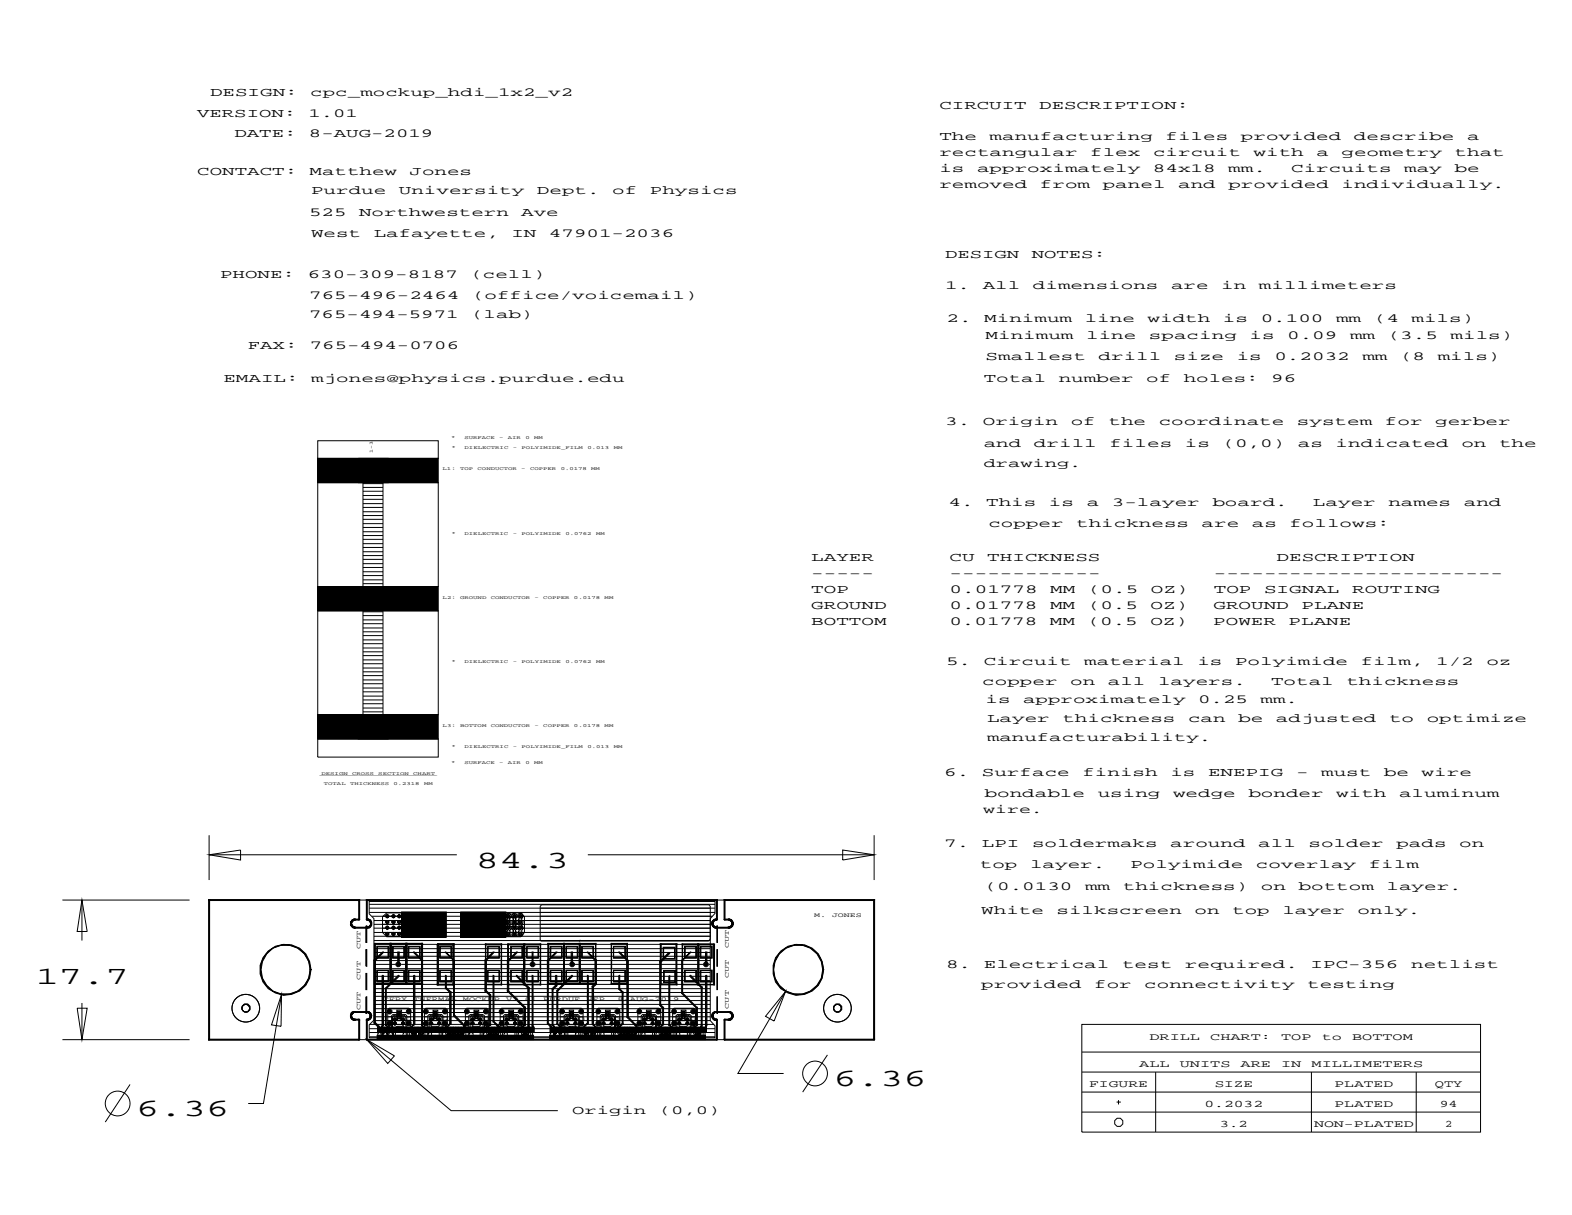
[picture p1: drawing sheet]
<svg xmlns="http://www.w3.org/2000/svg" width="279mm" height="216mm" viewBox="0 0 279 216" stroke-linecap="round" stroke-linejoin="round" font-family="sans-serif">
<defs><g id="words">
<g font-size="4.4">
<text x="84.6" y="154.2">84.3</text>
<text x="6.3" y="174.9">17.7</text>
<text x="148.2" y="193">6.36</text>
<text x="24.2" y="198.3">6.36</text>
</g>
<g font-size="2.2">
<text x="37.3" y="17">DESIGN:</text>
<text x="55.1" y="17">cpc_mockup_hdi_1x2_v2</text>
<text x="35.1" y="20.8">VERSION:</text>
<text x="54.8" y="20.8">1.01</text>
<text x="167" y="19.3">CIRCUIT</text>
<text x="184.7" y="19.3">DESCRIPTION:</text>
<text x="41.7" y="24.3">DATE:</text>
<text x="54.9" y="24.3">8-AUG-2019</text>
<text x="167" y="24.9">The</text>
<text x="167" y="27.7">rectangular</text>
<text x="175.9" y="24.9">manufacturing</text>
<text x="193.8" y="27.7">flex</text>
<text x="204.9" y="27.7">circuit</text>
<text x="207.2" y="24.9">files</text>
<text x="220.5" y="24.9">provided</text>
<text x="222.8" y="27.7">with</text>
<text x="234" y="27.7">a</text>
<text x="238.4" y="27.7">geometry</text>
<text x="240.6" y="24.9">describe</text>
<text x="258.5" y="27.7">that</text>
<text x="260.7" y="24.9">a</text>
<text x="35.1" y="31.1">CONTACT:</text>
<text x="55" y="31.1">Matthew</text>
<text x="55.3" y="34.5">Purdue</text>
<text x="70.9" y="34.5">University</text>
<text x="72.8" y="31.1">Jones</text>
<text x="95.4" y="34.5">Dept.</text>
<text x="108.8" y="34.5">of</text>
<text x="115.5" y="34.5">Physics</text>
<text x="167" y="30.5">is</text>
<text x="167" y="33.4">removed</text>
<text x="173.7" y="30.5">approximately</text>
<text x="184.8" y="33.4">from</text>
<text x="196" y="33.4">panel</text>
<text x="204.9" y="30.5">84x18</text>
<text x="209.4" y="33.4">and</text>
<text x="218.3" y="30.5">mm.</text>
<text x="218.3" y="33.4">provided</text>
<text x="229.5" y="30.5">Circuits</text>
<text x="238.4" y="33.4">individually.</text>
<text x="249.6" y="30.5">may</text>
<text x="258.5" y="30.5">be</text>
<text x="54.9" y="38.4">525</text>
<text x="63.8" y="38.4">Northwestern</text>
<text x="92.7" y="38.4">Ave</text>
<text x="55.3" y="42.2">West</text>
<text x="66.4" y="42.2">Lafayette,</text>
<text x="90.9" y="42.2">IN</text>
<text x="97.6" y="42.2">47901-2036</text>
<text x="168" y="45.8">DESIGN</text>
<text x="183.4" y="45.8">NOTES:</text>
<text x="39.1" y="49.4">PHONE:</text>
<text x="54.7" y="49.4">630-309-8187</text>
<text x="54.9" y="53.1">765-496-2464</text>
<text x="83.6" y="49.4">(cell)</text>
<text x="83.9" y="53.1">(office/voicemail)</text>
<text x="168" y="51.4">1.</text>
<text x="174.7" y="51.4">All</text>
<text x="183.6" y="51.4">dimensions</text>
<text x="208.1" y="51.4">are</text>
<text x="217.1" y="51.4">in</text>
<text x="223.8" y="51.4">millimeters</text>
<text x="54.9" y="56.6">765-494-5971</text>
<text x="83.7" y="56.6">(lab)</text>
<text x="168.2" y="57.1">2.</text>
<text x="174.9" y="57.1">Minimum</text>
<text x="192.8" y="57.1">line</text>
<text x="204" y="57.1">width</text>
<text x="217.4" y="57.1">is</text>
<text x="224.1" y="57.1">0.100</text>
<text x="237.5" y="57.1">mm</text>
<text x="244.2" y="57.1">(4</text>
<text x="250.9" y="57.1">mils)</text>
<text x="44" y="62.1">FAX:</text>
<text x="55.1" y="62.1">765-494-0706</text>
<text x="175.2" y="60.2">Minimum</text>
<text x="175.2" y="64">Smallest</text>
<text x="193" y="60.2">line</text>
<text x="195.3" y="64">drill</text>
<text x="204.2" y="60.2">spacing</text>
<text x="208.7" y="64">size</text>
<text x="219.8" y="64">is</text>
<text x="222.1" y="60.2">is</text>
<text x="226.5" y="64">0.2032</text>
<text x="228.8" y="60.2">0.09</text>
<text x="239.9" y="60.2">mm</text>
<text x="242.1" y="64">mm</text>
<text x="246.6" y="60.2">(3.5</text>
<text x="248.8" y="64">(8</text>
<text x="255.5" y="64">mils)</text>
<text x="257.8" y="60.2">mils)</text>
<text x="39.7" y="67.8">EMAIL:</text>
<text x="55.3" y="67.8">mjones@physics.purdue.edu</text>
<text x="174.8" y="67.9">Total</text>
<text x="188.2" y="67.9">number</text>
<text x="203.7" y="67.9">of</text>
<text x="210.4" y="67.9">holes:</text>
<text x="225.9" y="67.9">96</text>
<text x="168" y="75.5">3.</text>
<text x="174.7" y="75.5">Origin</text>
<text x="190.3" y="75.5">of</text>
<text x="197" y="75.5">the</text>
<text x="205.9" y="75.5">coordinate</text>
<text x="230.5" y="75.5">system</text>
<text x="246.1" y="75.5">for</text>
<text x="255.1" y="75.5">gerber</text>
<text x="174.8" y="79.4">and</text>
<text x="174.8" y="83.1">drawing.</text>
<text x="183.8" y="79.4">drill</text>
<text x="197.2" y="79.4">files</text>
<text x="210.6" y="79.4">is</text>
<text x="217.3" y="79.4">(0,0)</text>
<text x="230.7" y="79.4">as</text>
<text x="237.4" y="79.4">indicated</text>
<text x="259.7" y="79.4">on</text>
<text x="266.4" y="79.4">the</text>
<text x="168.6" y="89.9">4.</text>
<text x="175.3" y="89.9">This</text>
<text x="186.4" y="89.9">is</text>
<text x="193.1" y="89.9">a</text>
<text x="197.6" y="89.9">3-layer</text>
<text x="215.5" y="89.9">board.</text>
<text x="233.4" y="89.9">Layer</text>
<text x="246.8" y="89.9">names</text>
<text x="260.2" y="89.9">and</text>
<text x="175.7" y="93.6">copper</text>
<text x="191.3" y="93.6">thickness</text>
<text x="213.6" y="93.6">are</text>
<text x="222.5" y="93.6">as</text>
<text x="229.2" y="93.6">follows:</text>
<text x="144.2" y="99.7">LAYER</text>
<text x="168.8" y="99.7">CU</text>
<text x="175.5" y="99.7">THICKNESS</text>
<text x="226.9" y="99.7">DESCRIPTION</text>
<text x="144.2" y="102.5">-----</text>
<text x="144.2" y="105.4">TOP</text>
<text x="168.8" y="105.4">0.01778</text>
<text x="168.8" y="102.5">------------</text>
<text x="186.7" y="105.4">MM</text>
<text x="193.4" y="105.4">(0.5</text>
<text x="204.6" y="105.4">OZ)</text>
<text x="215.7" y="105.4">TOP</text>
<text x="215.7" y="102.5">-----------------------</text>
<text x="224.7" y="105.4">SIGNAL</text>
<text x="240.3" y="105.4">ROUTING</text>
<text x="144.2" y="108.2">GROUND</text>
<text x="144.2" y="111">BOTTOM</text>
<text x="168.7" y="111">0.01778</text>
<text x="168.8" y="108.2">0.01778</text>
<text x="186.6" y="111">MM</text>
<text x="186.6" y="108.2">MM</text>
<text x="193.3" y="111">(0.5</text>
<text x="193.3" y="108.2">(0.5</text>
<text x="204.5" y="111">OZ)</text>
<text x="204.5" y="108.2">OZ)</text>
<text x="215.6" y="111">POWER</text>
<text x="215.7" y="108.2">GROUND</text>
<text x="229" y="111">PLANE</text>
<text x="231.3" y="108.2">PLANE</text>
<text x="168.1" y="118.1">5.</text>
<text x="174.8" y="118.1">Circuit</text>
<text x="192.7" y="118.1">material</text>
<text x="212.8" y="118.1">is</text>
<text x="219.5" y="118.1">Polyimide</text>
<text x="241.9" y="118.1">film,</text>
<text x="255.3" y="118.1">1/2</text>
<text x="264.2" y="118.1">oz</text>
<text x="174.6" y="121.8">copper</text>
<text x="175.2" y="125">is</text>
<text x="181.8" y="125">approximately</text>
<text x="190.2" y="121.8">on</text>
<text x="196.9" y="121.8">all</text>
<text x="205.8" y="121.8">layers.</text>
<text x="213" y="125">0.25</text>
<text x="224.1" y="125">mm.</text>
<text x="225.9" y="121.8">Total</text>
<text x="239.3" y="121.8">thickness</text>
<text x="175.4" y="128.4">Layer</text>
<text x="175.4" y="131.7">manufacturability.</text>
<text x="188.8" y="128.4">thickness</text>
<text x="211.2" y="128.4">can</text>
<text x="220.1" y="128.4">be</text>
<text x="226.8" y="128.4">adjusted</text>
<text x="246.9" y="128.4">to</text>
<text x="253.6" y="128.4">optimize</text>
<text x="167.8" y="137.9">6.</text>
<text x="174.5" y="137.9">Surface</text>
<text x="192.4" y="137.9">finish</text>
<text x="208" y="137.9">is</text>
<text x="214.7" y="137.9">ENEPIG</text>
<text x="230.3" y="137.9">-</text>
<text x="234.8" y="137.9">must</text>
<text x="246" y="137.9">be</text>
<text x="252.7" y="137.9">wire</text>
<text x="175" y="141.6">bondable</text>
<text x="195.1" y="141.6">using</text>
<text x="208.5" y="141.6">wedge</text>
<text x="221.9" y="141.6">bonder</text>
<text x="237.5" y="141.6">with</text>
<text x="248.7" y="141.6">aluminum</text>
<text x="174.8" y="144.4">wire.</text>
<text x="167.8" y="150.5">7.</text>
<text x="174.2" y="154.2">top</text>
<text x="174.5" y="150.5">LPI</text>
<text x="183.1" y="154.2">layer.</text>
<text x="183.4" y="150.5">soldermaks</text>
<text x="200.9" y="154.2">Polyimide</text>
<text x="208" y="150.5">around</text>
<text x="223.2" y="154.2">coverlay</text>
<text x="223.6" y="150.5">all</text>
<text x="232.6" y="150.5">solder</text>
<text x="243.3" y="154.2">film</text>
<text x="248.2" y="150.5">pads</text>
<text x="259.4" y="150.5">on</text>
<text x="175" y="158.1">(0.0130</text>
<text x="192.9" y="158.1">mm</text>
<text x="199.6" y="158.1">thickness)</text>
<text x="224.1" y="158.1">on</text>
<text x="230.8" y="158.1">bottom</text>
<text x="246.4" y="158.1">layer.</text>
<text x="174.4" y="162.4">White</text>
<text x="187.8" y="162.4">silkscreen</text>
<text x="212.3" y="162.4">on</text>
<text x="219" y="162.4">top</text>
<text x="227.9" y="162.4">layer</text>
<text x="241.3" y="162.4">only.</text>
<text x="168.1" y="172">8.</text>
<text x="174.9" y="172">Electrical</text>
<text x="199.4" y="172">test</text>
<text x="210.6" y="172">required.</text>
<text x="232.9" y="172">IPC-356</text>
<text x="250.8" y="172">netlist</text>
<text x="174.4" y="175.6">provided</text>
<text x="194.5" y="175.6">for</text>
<text x="203.4" y="175.6">connectivity</text>
<text x="232.3" y="175.6">testing</text>
<text x="101.7" y="197.9">Origin</text>
<text x="117.1" y="197.9">(0,0)</text>
</g>
<g font-size="1.8">
<text x="204.3" y="184.7">DRILL</text>
<text x="215.1" y="184.7">CHART:</text>
<text x="227.7" y="184.7">TOP</text>
<text x="234.9" y="184.7">to</text>
<text x="240.3" y="184.7">BOTTOM</text>
<text x="202.5" y="189.7">ALL</text>
<text x="209.7" y="189.7">UNITS</text>
<text x="220.5" y="189.7">ARE</text>
<text x="227.7" y="189.7">IN</text>
<text x="233.1" y="189.7">MILLIMETERS</text>
<text x="193.6" y="193.2">FIGURE</text>
<text x="214.1" y="196.8">0.2032</text>
<text x="215.9" y="193.2">SIZE</text>
<text x="237.2" y="196.8">PLATED</text>
<text x="237.2" y="193.2">PLATED</text>
<text x="255" y="193.2">QTY</text>
<text x="255.9" y="196.8">94</text>
<text x="216.8" y="200.3">3.2</text>
<text x="233.6" y="200.3">NON-PLATED</text>
<text x="256.8" y="200.3">2</text>
</g>
<g font-size="1.1">
<text x="144.7" y="163">M.</text>
<text x="147.9" y="163">JONES</text>
<text x="64.1" y="168.7" transform="rotate(-90 64.1 168.7)">CUT</text>
<text x="129.5" y="173.8" transform="rotate(-90 129.5 173.8)">CUT</text>
<text x="129.5" y="168.4" transform="rotate(-90 129.5 168.4)">CUT</text>
<text x="64.1" y="179.5" transform="rotate(-90 64.1 179.5)">CUT</text>
<text x="64.1" y="174.1" transform="rotate(-90 64.1 174.1)">CUT</text>
<text x="68" y="177.9">TFPX</text>
<text x="73.5" y="177.9">THERMAL</text>
<text x="82.3" y="177.9">MOCKUP</text>
<text x="90" y="177.9">V2.01</text>
<text x="96.6" y="177.9">PURDUE</text>
<text x="104.3" y="177.9">HEP</text>
<text x="109.8" y="177.9">8-AUG-2019</text>
<text x="129.5" y="179.2" transform="rotate(-90 129.5 179.2)">CUT</text>
</g>
<g font-size=".8">
<text x="80.2" y="78">*</text>
<text x="82.5" y="78">SURFACE</text>
<text x="88.7" y="78">-</text>
<text x="90.3" y="78">AIR</text>
<text x="93.4" y="78">0</text>
<text x="94.9" y="78">MM</text>
<text x="66.3" y="80.5" transform="rotate(-90 66.3 80.5)">1-3</text>
<text x="78.7" y="83.6">L1:</text>
<text x="80.2" y="79.8">*</text>
<text x="81.8" y="83.6">TOP</text>
<text x="82.6" y="79.8">DIELECTRIC</text>
<text x="84.9" y="83.6">CONDUCTOR</text>
<text x="91.1" y="79.8">-</text>
<text x="92.7" y="83.6">-</text>
<text x="92.7" y="79.8">POLYIMIDE_FILM</text>
<text x="94.2" y="83.6">COPPER</text>
<text x="99.7" y="83.6">0.0178</text>
<text x="104.4" y="79.8">0.013</text>
<text x="105.1" y="83.6">MM</text>
<text x="109.1" y="79.8">MM</text>
<text x="80.2" y="95">*</text>
<text x="82.6" y="95">DIELECTRIC</text>
<text x="91.1" y="95">-</text>
<text x="92.7" y="95">POLYIMIDE</text>
<text x="100.5" y="95">0.0762</text>
<text x="105.9" y="95">MM</text>
<text x="78.7" y="106.4">L2:</text>
<text x="81.8" y="106.4">GROUND</text>
<text x="87.2" y="106.4">CONDUCTOR</text>
<text x="95" y="106.4">-</text>
<text x="96.6" y="106.4">COPPER</text>
<text x="102" y="106.4">0.0178</text>
<text x="107.5" y="106.4">MM</text>
<text x="80.2" y="117.8">*</text>
<text x="82.6" y="117.8">DIELECTRIC</text>
<text x="91.1" y="117.8">-</text>
<text x="92.7" y="117.8">POLYIMIDE</text>
<text x="100.5" y="117.8">0.0762</text>
<text x="105.9" y="117.8">MM</text>
<text x="78.7" y="129.2">L3:</text>
<text x="81.8" y="129.2">BOTTOM</text>
<text x="87.2" y="129.2">CONDUCTOR</text>
<text x="95" y="129.2">-</text>
<text x="96.6" y="129.2">COPPER</text>
<text x="102" y="129.2">0.0178</text>
<text x="107.5" y="129.2">MM</text>
<text x="56.8" y="137.8">___________________________</text>
<text x="57.1" y="137.8">DESIGN</text>
<text x="62.6" y="137.8">CROSS</text>
<text x="67.2" y="137.8">SECTION</text>
<text x="73.5" y="137.8">CHART</text>
<text x="80.2" y="135.7">*</text>
<text x="80.2" y="132.9">*</text>
<text x="82.5" y="135.7">SURFACE</text>
<text x="82.6" y="132.9">DIELECTRIC</text>
<text x="88.7" y="135.7">-</text>
<text x="90.3" y="135.7">AIR</text>
<text x="91.1" y="132.9">-</text>
<text x="92.7" y="132.9">POLYIMIDE_FILM</text>
<text x="93.4" y="135.7">0</text>
<text x="94.9" y="135.7">MM</text>
<text x="104.4" y="132.9">0.013</text>
<text x="109.1" y="132.9">MM</text>
<text x="57.6" y="139.5">TOTAL</text>
<text x="62.2" y="139.5">THICKNESS</text>
<text x="69.9" y="139.5">0.2318</text>
<text x="75.4" y="139.5">MM</text>
<text x="72.1" y="181.3">C1</text>
<text x="78.5" y="181.3">C2</text>
<text x="85.9" y="181.3">C3</text>
<text x="92.1" y="181.2">C4</text>
<text x="102.8" y="181.3">C5</text>
<text x="109.2" y="181.3">C6</text>
<text x="116.5" y="181.3">C7</text>
<text x="122.7" y="181.3">C8</text>
</g>
</g></defs>
<g fill="none" stroke="#000" stroke-width=".18">
<path d="M56.5 78.3h21.4v3.1h-21.4zM56.5 81.4h21.4v4.4h-21.4zM56.5 85.8h21.4v18.4h-21.4zM63.7 81.4h5.3v4.4h-.9v41.2h.9v4.3h-5.3v-4.3h.8v-41.2h-.8zM63.7 81.6h5.3M63.7 82.4h5.3M63.7 83.1h5.3M63.7 83.7h5.3M63.7 84.5h5.3M63.7 85.2h5.3M64.5 85.9h3.6M64.5 86.6h3.6"/>
<path d="M64.5 87.3h3.6M64.5 88.1h3.6M64.5 88.7h3.6M64.5 89.5h3.6M64.5 90.2h3.6M64.5 90.9h3.6M64.5 91.6h3.6M64.5 92.3h3.6M64.5 93h3.6M64.5 93.7h3.6M64.5 94.5h3.6M64.5 95.2h3.6"/>
<path d="M64.5 95.8h3.6M64.5 96.6h3.6M64.5 97.3h3.6M64.5 98h3.6M64.5 98.7h3.6M64.5 99.4h3.6M56.5 104.2h21.4v4.3h-21.4zM56.5 108.5h21.4v18.5h-21.4zM64.5 100.2h3.6M64.5 100.8h3.6M64.5 101.6h3.6M64.5 102.3h3.6"/>
<path d="M64.5 103h3.6M64.5 103.7h3.6M64.5 104.4h3.6M64.5 105.2h3.6M64.5 105.8h3.6M64.5 106.6h3.6M64.5 107.3h3.6M64.5 108h3.6M64.5 108.7h3.6M64.5 109.4h3.6M64.5 110.2h3.6M64.5 110.8h3.6"/>
<path d="M64.5 111.6h3.6M64.5 112.3h3.6M64.5 112.9h3.6M64.5 113.7h3.6M64.5 114.4h3.6M64.5 115.1h3.6M64.5 115.8h3.6M64.5 116.5h3.6M64.5 117.3h3.6M64.5 117.9h3.6M64.5 118.7h3.6M64.5 119.4h3.6"/>
<path d="M56.5 127h21.4v4.3h-21.4zM56.5 131.3h21.4v3.2h-21.4zM63.7 127.3h5.3M63.7 127.9h5.3M63.7 128.6h5.3M63.7 129.4h5.3M63.7 130h5.3M63.7 130.8h5.3M64.5 120.1h3.6M64.5 120.8h3.6M64.5 121.5h3.6M64.5 122.3h3.6"/>
<path d="M64.5 122.9h3.6M64.5 123.7h3.6M64.5 124.4h3.6M64.5 125.1h3.6M64.5 125.8h3.6M64.5 126.5h3.6M11.1 159.9h22.6M14.6 159.9l.9 5.6h-1.8zM14.6 159.9v7.2M37.1 159.9h26.8l-26.8 .1zM37.1 159.9h.2l-.1 24.9zM37.1 159.9h26.8"/>
<path d="M37.2 151.9l5.6-.9v1.8zM37.2 159.9h118.2v24.8h-118.2zM37.2 148.4v8M37.2 151.9h44M63.8 159.9h.1l-.1 3.6zM65.1 159.9h62.4l-62.3 .1zM65.1 159.9h.2v3.6l-.2-.1zM104.5 151.9h50.9M127.3 159.9h.2l-.1 3.6zM128.7 159.9h26.7l-26.6 .1zM128.7 159.9h.2v3.6l-.2-.1zM149.8 151l5.6 .9-5.6 .9z"/>
<path d="M155.3 159.9h.1v24.9zM155.4 159.9v24.9M155.4 148.4v8M13.7 179.2h1.8l-.9 5.5zM14.6 178.2v6.5M47.7 169a4.5 4.5 0 0 1 4.9-.9 4.5 4.5 0 0 1 2.7 4.2h-.2a4.4 4.4 0 0 0-5.6-4.2 4.4 4.4 0 0 0-2.4 6.6 4.4 4.4 0 0 0 7 .4l.8-1.3 .2-1.5h.2a4.5 4.5 0 0 1-6.3 4.2 4.5 4.5 0 0 1-1.3-7.5zM50 176.7v5.7l-1.7-.3zM50 176.7l-3.2 19.4h-2.7M62.3 163.8l.2-.1h.1l-.1 .2zM62.3 163.8l.3 .1-.2 .2zM62.3 163.9h.2v.2h-.2zM62.3 164l.2-.1-.1 .3z"/>
<path d="M62.3 164.1h.2v.2h-.2zM62.3 164.1l.2 .1v.1h-.2zM62.3 164.3l.2-.1 .1 .1-.2 .1zM62.3 164.3h.3l-.1 .2zM62.3 164.3h.2l.1 .2h-.2zM62.4 163.7l.2 .1-.1 .2-.2-.1zM62.4 164v.3zM62.4 164.3h.2l-.1 .3zM62.4 164.4h.2l.1 .2h-.2zM62.5 163.6l.2-.1v.2h-.1zM62.5 163.6l.2 .1-.1 .1h-.2zM62.5 163.7v.2z"/>
<path d="M62.5 164.4l.2 .1-.1 .2zM62.5 164.5h.2v.2h-.1zM62.5 164.6l.2-.1v.3zM62.6 163.5l.1-.1 .1 .2-.1 .1zM62.6 163.6l.1-.1v.2h-.2zM62.6 163.6l.1 .1h-.2zM62.6 164.6l.2 .1-.1 .1zM62.6 179.9l.1-.1 .1 .2-.1 .1zM62.6 179.9l.1 .2-.2 .1zM62.7 163.4l.2 .1-.2 .1zM62.7 163.5l.1-.1-.1 .3zM62.7 164.6l.1 .1-.1 .1z"/>
<path d="M62.7 164.7h.2v.1zM62.7 179.8l.1-.1 .1 .2-.2 .1zM62.7 179.9l.1-.1-.1 .2zM62.7 163.4l.2-.1 .1 .2-.2 .1zM62.7 163.4l.2-.1 .1 .2-.3 .1zM62.7 164.7l.3 .1h-.3zM62.7 164.8l.3-.1v.1zM62.7 179.8l.3-.1v.2zM62.7 179.8h.3l-.2 .2zM62.8 163.4l.3-.1v.2zM62.8 179.8l.3-.1v.2zM62.9 163.3l.3 .1-.3 .1z"/>
<path d="M62.9 164.7l.2 .1-.1 .1-.2-.1zM62.9 164.8l.1-.1 .2 .1-.1 .1zM62.9 179.7l.3 .1-.2 .1zM63 163.4h.9zM63 164.8h2.4l-2.3 .1zM63 179.7l2.4 .1-2.3 .1zM63 163.3h.2v.2h-.2zM63 164.7l.2 .1v.1h-.2zM63 179.7h.2v.2h-.2zM65 164.6l.2-.1v3h-.2zM65 168.7h.2v3l-.2-.1zM65 173h.2v2.9h-.2z"/>
<path d="M65.1 177.1l.1 3h-.2zM65.1 163.4h.3zM65.1 173v2.9M65.2 164.8l.2-.1v.1l-.1 .1zM65.2 163.4l.2-.1v.2zM65.2 179.7l.2 .1-.2 .1zM65.3 164.8l.1-.1 .1 .1-.2 .1zM65.3 164.8l.1-.1 .1 .1-.1 .1zM65.3 163.3h.2v.2h-.1zM65.3 163.3l.2 .1-.2 .1zM65.3 179.8l.2-.1v.2zM65.3 179.7l.2 .1-.2 .1z"/>
<path d="M65.4 164.7h.2v.1h-.2zM65.4 163.4v-.1l.2 .2-.1 .1zM65.4 179.7l.2 .2h-.2zM65.4 164.7l.3 .1h-.3zM65.4 164.8l.2-.2 .1 .1-.1 .1zM65.4 163.5l.3-.1v.2zM65.4 163.4l.1-.1 .2 .2-.2 .1zM65.4 179.9l.2-.1 .1 .2zM65.4 179.8l.1-.1 .2 .2-.2 .1zM65.5 164.7l.2-.1 .1 .2h-.2zM65.5 163.4l.3 .1-.1 .2-.2-.1zM65.5 179.9h.2l.1 .2z"/>
<path d="M65.5 179.8l.3 .2-.2 .1zM65.6 164.7l.2-.1-.1 .2zM65.6 164.6l.2-.1 .1 .2-.2 .1zM65.6 163.6l.2-.1 .1 .2h-.2zM65.6 163.5h.2v.2zM65.6 160.2h61.5v2.1l-.9 .9v18.2l.9 .9v2.1h-61.5v-2.3l.9-.8v-18.1l-.9-.8zM65.6 160.7h61.5M65.6 161.4h61.5M65.6 162.1h61.5M65.7 164.6l.2-.1-.1 .2zM65.7 163.6h.2l.1 .1-.2 .1zM65.7 163.5l.2 .2h-.2z"/>
<path d="M65.8 164.4h.2l-.1 .3-.2-.1zM65.8 163.8l.2-.1v.2v.1zM65.8 163.7h.2v.1l-.1 .1zM65.9 164.3l.1 .2-.2 .1zM65.9 164.3l.1 .1-.1 .2zM65.9 164.3h.1v.2l-.2-.1zM65.9 164.3l.1-.1v.2h-.1zM65.9 164.2h.1v.2zM65.9 164.1h.1v.2zM65.9 164h.1v.2h-.1zM65.9 164l.1-.1v.3zM65.9 163.8l.1 .1v.2h-.1z"/>
<path d="M65.9 163.8h.1v.2h-.1zM65.9 163.6l.1 .2h-.2zM66 164v.3l-.1-.1zM66.1 162.8h60.5M66.5 170.6h.2v11.2h-.2zM66.5 170.6l1.5-1.4h.2l-1.6 1.6zM66.5 163.6h59.7M66.5 164.3h59.7M66.5 164.9h59.7M66.5 165.7h59.7M66.5 166.4h59.7M66.5 167.1h59.7"/>
<path d="M66.5 167.8h59.7M66.5 168.6h59.7M66.5 169.2h59.7M66.5 169.9h59.7M66.5 170.7h59.7M66.5 171.4h3.9M66.5 172.1h59.7M66.5 172.8h59.7M66.5 173.5h59.7M66.5 174.2h59.7M66.5 174.9h59.7M66.5 175.7h59.7"/>
<path d="M66.5 176.4h59.7M66.5 177h59.7M66.5 177.8h59.7M66.5 178.5h59.7M66.5 179.2h59.7M66.5 179.9h2.3M66.5 167.6l3 .1zM66.5 167.6h.2l-.1 7.3zM66.5 174.8h3l-3 .1zM66.5 167.7h8.6M67 172.4h2.1v2.1h-2.1zM67 168.1h2.1v2.2h-2.1z"/>
<path d="M67.1 172.5h1.9v1.9h-1.9zM67.1 168.2h1.9v2h-1.9zM68 173.3l.2 .1-.1 9-.2-.1zM68 162.9l.7-.7h10.5v4.3h-10.5l-.7-.8zM68.5 175.6h.2v6.6h-.2zM68.5 163.8h.7M68.5 165.9h.7M68.5 164.8h.7M68.6 175.6v6.6M68.8 162.4v.8M68.8 163.5v.7M68.8 164.5v.8"/>
<path d="M68.8 165.6v.7M68.9 179.9h4.1M68.9 179.7h.7M69.2 179.2h3.4l.4 .2v3.3h-.7v-2.2l-.2-.2h-2.2l-.3 .2v2.2h-.3v-.3l-.4-.4v-2.6zM69.3 179.4v.7M69.3 167.6h.2l-.1 7.3zM69.3 167.6l3 .1zM69.3 174.8h3l-3 .1zM69.5 163.8h.8M69.5 165.9h.8M69.5 164.8h.8M69.8 168.1h2.1v2.2h-2.1z"/>
<path d="M69.8 172.4h2.1v2.1h-2.1zM69.9 168.2h1.9v2h-1.9zM69.9 172.5h1.9v1.9h-1.9zM69.9 162.4v.8M69.9 163.5v.7M69.9 164.5v.8M69.9 165.6v.7M70.4 171.4h.8M70.6 179.7h.6v.5h-.6zM70.6 163.8h.7M70.6 165.9h.7M70.6 164.8h.7"/>
<path d="M70.7 169.2h.3l-.1 2.3-.2-.1zM70.7 179.7h.4v.5h-.4zM70.8 173.3l.2 .2-2.5 2.3v-.2zM70.8 170.9v.8M71 162.4v.8M71 163.5v.7M71 164.5v.8M71 165.6v.7M71.3 171.4h22.9M71.4 162.1h7.9v4.4h-7.9zM72.1 167.6h.2l-.1 7.3zM72.1 167.6l3 .1z"/>
<path d="M72.2 174.8h2.9l-2.9 .1zM72.2 167.6v7.3M72.3 179.7h.7M72.6 172.4h2.1v2.1h-2.1zM72.6 168.1h2.1v2.2h-2.1zM72.6 172.5h2v1.9h-2zM72.6 168.2h2v2h-2zM72.6 179.4v.7M73.1 179.9h2.2M73.5 169.2h.2l1.4 1.4v.2zM73.6 173.3l.1 .1v8.7l-.2-.1zM74.9 167.6h.2l-.1 7.3z"/>
<path d="M75 170.5l.1 11.9-.2-.1zM75 167.6v7.3M75.4 179.7h.6M75.4 179.4l.3-.2h3.5l.3 .2v2.6l-.3 .4v.3h-.5v-2.2l-.2-.2h-2.2l-.3 .2v2.2h-.6zM75.4 179.9h7.2M75.7 179.4v.7M77 179.7h.6v.5h-.6zM77.1 179.7h.5v.5h-.5zM77.7 167.8l3-.1v.2zM77.7 167.8l.2-.1v7.3h-.2zM77.7 174.9l3 .1zM77.7 175h3"/>
<path d="M78.1 168.1h2.2v2.2h-2.2zM78.1 172.4h2.2v2.1h-2.2zM78.2 168.2h2v2h-2zM78.2 172.5h2v1.9h-2zM78.7 179.7h.7M79.1 179.4v.7M79.2 175.4l1 1h-.2l-.8-.8zM79.2 173.3l.1 .1-.1 2.3zM79.2 169.2l1.6 1.6zM79.9 176.3h.3v5.6h-.3zM80.5 167.8l.2-.1v7.3h-.2zM80.6 170.7l.2-.1v9.9h-.2z"/>
<path d="M81.9 162.1h8v4.4h-8zM82 162.2h10.5l.7 .7v2.8l-.7 .8h-10.5zM82.6 179.7h.8M82.7 179.9h6M83 179.2h3.5l.3 .2v2.6l-.4 .4v.3h-.3v-2.2l-.3-.2h-2.1l-.4 .2v2.2h-.6v-3.3zM83 179.4v.7M84.4 179.7h.4v.5h-.4zM84.4 179.7h.5v.5h-.5zM86 179.7h.7M86.2 176l.2-.1 .8 1h-.2zM86.2 170.6h.2v5.5h-.2zM86.2 170.6l1.4-1.4h.2l-1.4 1.6z"/>
<path d="M86.3 167.7h2.9v.2h-2.9zM86.3 167.7l.1 7.3zM86.3 174.9l2.9 .1zM86.3 175h2.9M86.3 167.7v7.3M86.4 179.4v.7M86.7 172.5h2v1.9h-2zM86.7 168.2h2v2h-2zM86.7 172.4h2v2.1h-2zM86.7 168.1h2v2.2h-2zM87 176.7l.2 .1v5.4h-.2zM87.6 173.3l.2 .1-.1 8.2z"/>
<path d="M88.8 179.7h.7M88.9 179.9h10.6M89.1 167.7l.1 7.3zM89.1 167.7v7.3M89.2 179.2h3.4l.4 .2v2.6l-.4 .4v.3h-.4v-2.2l-.3-.2h-2.2l-.2 .2v2.2h-.6v-3.3zM89.2 179.4v.7M89.9 162.6a.49 .49 0 0 1 .7-.2h.1a.22 .22 0 0 0 .2 .2 .22 .22 0 0 0 .2-.2h.2a.39 .39 0 0 1 .6 .2h.1l.3-.3h.3a.48 .48 0 0 1 .3 .8l-.3 .1v.2a.43 .43 0 0 1 .4 .4 .43 .43 0 0 1-.4 .5l.3 .5a.39 .39 0 0 1-.3 .6v.1a.45 .45 0 0 1 .4 .4 .45 .45 0 0 1-.3 .5h-.4l-.3-.3-.4 .3h-.4l-.2-.3h-.2l-.2 .3-.6-.1-.1-.5 .4-.4-.4-.4 .1-.4a.22 .22 0 0 0 .3-.2 .22 .22 0 0 0-.3-.2l-.1-.5 .4-.5-.4-.2zM90 163.8h.8M90 165.9h.8M90 164.8h.8M90.2 176h.1l3.1 3.1-.2 .1zM90.2 170.7h.2l-.1 5.5-.1-.1z"/>
<path d="M90.2 170.7l1.6-1.5h.1l-1.6 1.7zM90.3 167.7h2.8l.1 .2h-2.9zM90.3 167.7v7.3zM90.3 174.9l2.9 .1zM90.3 175h5.8M90.3 167.7v7.3M90.3 162.4v.8M90.3 163.5v.7M90.3 164.5v.8M90.3 165.6v.7M90.5 179.7h.6v.5h-.6zM90.6 179.7h.4v.5h-.4z"/>
<path d="M90.7 165.2l.3-.2 .1 .3h.2v.2l-.3 .3h-.2v-.2a.22 .22 0 0 1-.3-.2 .22 .22 0 0 1 .2-.2zM90.8 168.1h2.1v2.2h-2.1zM90.8 172.4h2.1v2.1h-2.1zM90.8 168.2h2v2h-2zM90.8 172.5h2v1.9h-2zM91.1 163.8h.7M91.1 165.9h.7M91.1 164.8h.7M91.4 162.4v.8M91.4 163.5v.7M91.4 164.5v.8M91.4 165.6v.7"/>
<path d="M91.6 163.2h.2a.22 .22 0 0 1 .2-.3 .22 .22 0 0 1 .2 .3l.1 .2-.3 .3-.4-.3zM91.6 165.3l.4-.3 .3 .3v.2l-.4 .3-.3-.3zM91.8 173.3l2.3 2.2-.1 .2-2.2-2.2zM91.9 164l.4 .3-.1 .2a.22 .22 0 0 1-.2 .3 .22 .22 0 0 1-.2-.3h-.2v-.2zM92.1 163.8h.7M92.1 165.9h.7M92.1 164.8h.7M92.2 179.7h.7M92.5 162.4v.8M92.5 163.5v.7M92.5 164.5v.8M92.5 165.6v.7"/>
<path d="M92.5 179.4v.7M93 167.7l.2 .1v7.2h-.2zM93.1 179h.3v3.2h-.3zM93.2 167.7h2.9v.2h-2.9zM93.2 167.7l.1 7.3zM93.2 174.9l2.9 .1zM93.3 167.7v7.3M93.6 172.5h2.1v1.9h-2.1zM93.6 168.2h2.1v2h-2.1zM93.6 172.4h2.1v2.1h-2.1zM93.6 168.1h2.1v2.2h-2.1zM93.9 175.4l.2 .1-.1 7h-.2z"/>
<path d="M94.3 171.4h.7M94.6 169.2h.1v2.3zM94.6 173.3l.1 .1v9zM94.7 170.9v.8M95.1 171.4h6.1M96 167.7l.1 7.3zM96 161l.3-.2h29.7l.2 .2v5.9l-.3 .3h-29.7l-.2-.2zM96.1 167.7v7.3M97.3 170.7l.2-.1v11.3h-.2zM97.3 170.7l1.5-1.5h.2l-1.5 1.6zM97.4 167.6l2.9 .1zM97.4 167.6h.1v7.3z"/>
<path d="M97.4 167.7h8.5M97.4 174.8h8.5M97.5 174.8h2.8v.1h-2.8zM97.8 168.1h2.1v2.2h-2.1zM97.8 172.4h2.1v2.1h-2.1zM97.9 168.2h1.9v2h-1.9zM97.9 172.5h1.9v1.9h-1.9zM98.1 175.7h.2v6.5h-.2zM98.2 175.7v6.5M98.8 173.3l.2 .1-.1 1.9-.2-.1zM98.8 175l.2 .2-.8 .7-.1-.2zM99 176l.1-.1v6.1l-.1-.1z"/>
<path d="M99.6 179.4l.2-.2h3.5l.3 .2v3.3h-.6v-2.2l-.3-.2h-2.2l-.3 .2v2.2h-.3v-.3l-.3-.4zM99.6 179.9h4M99.6 179.7h.6M99.9 179.4v.7M100.2 167.6h.1v7.3l-.1-.1zM100.2 167.6l2.9 .1zM100.2 174.8h2.9v.1zM100.2 167.6v7.3M100.6 168.1h2.1v2.2h-2.1zM100.6 172.4h2.1v2.1h-2.1zM100.7 168.2h1.9v2h-1.9zM100.7 172.5h1.9v1.9h-1.9z"/>
<path d="M101.3 179.7h.6v.5h-.6zM101.3 179.7h.5v.5h-.5zM101.3 171.4h.7M101.5 169.2h.3l-.1 2.3-.2-.1zM101.6 173.3l.2 .2-2.7 2.6h-.1zM101.7 170.9v.8M102.1 171.4h23M103 167.6h.1v7.3l-.1-.1zM103 167.6l2.9 .1zM103 174.8h2.9v.1zM103 179.7h.6M103 167.6v7.3"/>
<path d="M103.3 179.4v.7M103.4 172.4h2.1v2.1h-2.1zM103.4 168.1h2.1v2.2h-2.1zM103.5 172.5h1.9v1.9h-1.9zM103.5 168.2h1.9v2h-1.9zM103.7 179.9h2.2M104.4 173.3l.2 .1v8.5h-.2zM104.4 169.2l1.6 1.5-.2 .1zM104.5 173.3v8.6M105.2 175.3h.3l-.1 6.8-.2-.1zM105.2 175.3l.6-.5h.2v.1l-.6 .5zM105.8 167.6l.1 7.3z"/>
<path d="M105.8 170.5l.2 .1v4.3h-.3zM105.9 167.6v7.3M106 179.7h.7M106.1 179.9h7.1M106.3 179.2h3.5l.4 .2v2.6l-.5 .4v.3h-.3v-2.2l-.3-.2h-2.2l-.2 .2v2.2h-.6v-3.3zM106.3 179.4v.7M107.7 179.7h.6v.5h-.6zM107.8 179.7h.4v.5h-.4zM108.6 167.6l2.9 .1zM108.6 167.6l.1 7.3zM108.6 174.8h2.9v.1h-2.9zM108.6 167.7h2.9"/>
<path d="M108.6 174.8h2.9M108.7 167.6v7.3M109.1 168.2h2v2h-2zM109.1 172.5h2v1.9h-2zM109.1 168.1h2.1v2.2h-2.1zM109.1 172.4h2.1v2.1h-2.1zM109.4 179.7h.7M109.7 179.4v.7M110 175.7h.2l.5 .6v.1zM110 169.2h.2l1.5 1.6h-.2zM110.1 173.3l.1 2.6-.2-.1zM110.6 176.3h.1v5.6h-.1z"/>
<path d="M110.7 176.3v5.6M111.4 167.6l.1 7.3zM111.4 170.7h.3l-.1 10.1h-.2zM111.5 167.6v7.3M113.3 179.7h.7M113.4 179.9h6M113.6 179.2h3.5l.3 .2v2.6l-.3 .4v.3h-.4v-2.2l-.3-.2h-2.2l-.2 .2v2.2h-.6v-3.3zM113.6 179.4v.7M115 179.7h.6v.5h-.6zM115.1 179.7h.4v.5h-.4zM116.7 179.7h.6M117 179.4v.7"/>
<path d="M117.3 178.6l.1-.1 .5 .6v.1h-.1zM117.3 170.9l1.6-1.7 .1 .1-1.6 1.7zM117.3 167.7l3 .1zM117.3 167.7h.2l-.1 7.3zM117.3 174.8h3v.2h-2.9zM117.3 170.8l.1 7.9-.1-.1zM117.3 167.8h3M117.8 179h.1v3.1h-.1zM117.9 179v3.1M117.9 168.3h2.1v2.1h-2.1zM117.9 168.4h2v1.9h-2zM117.9 172.5h2.2v2.1h-2.2z"/>
<path d="M118 172.6h2v1.9h-2zM119 173.4v8.8h-.1zM119.5 179.7h.6M119.5 179.9h6.7M119.8 179.2h3.5l.3 .2v2.6l-.4 .4v.3h-.3v-2.2l-.3-.2h-2.2l-.3 .2v2.2h-.6v-3.3zM119.8 179.4v.7M120.1 167.7h.2v7.3l-.2-.1zM120.2 167.7v7.3M121.2 176.4l2.8 2.7v.1l-2.8-2.7zM121.2 170.6l.1 .1v5.8h-.1zM121.2 170.7l1.6-1.5-1.6 1.6zM121.2 179.7h.6v.5h-.6z"/>
<path d="M121.2 167.7h2.9l.1 .2h-3zM121.2 167.7l.1 7.3zM121.2 174.9l3 .1zM121.2 179.7h.5v.5h-.5zM121.2 175h5.8M121.3 167.7v7.3M121.7 172.4h2.1v2.1h-2.1zM121.7 168.1h2.1v2.2h-2.1zM121.8 172.5h1.9v1.9h-1.9zM121.8 168.2h1.9v2h-1.9zM122.7 173.3l2.1 2.1v.2l-2.2-2.1zM122.9 179.7h.6"/>
<path d="M123.2 179.4v.7M123.8 179.1l.2-.1v3.2h-.2zM124 167.7l.2 .1v7.2h-.2zM124 167.7h2.9l.1 .2h-3zM124 174.9l3 .1zM124.1 167.7v7.3M124.5 172.4h2.1v2.1h-2.1zM124.5 168.1h2.1v2.2h-2.1zM124.5 172.5h2v1.9h-2zM124.5 168.2h2v2h-2zM124.6 175.4l.2-.1v7.1l-.2-.1zM125.1 171.4h.7"/>
<path d="M125.4 169.2h.2v2.3l-.2-.1zM125.5 173.3l.1 .1v9l-.2-.1zM125.5 170.9v.8M126 171.4h.2M126.5 164.1h.2v.2h-.1zM126.5 164.2l.2-.1v.2h-.1zM126.6 163.7h.2l-.1 .2zM126.6 163.7h.1v.3h-.1zM126.6 163.8h.1v.3zM126.6 163.8l.1 .1v.2l-.2-.1zM126.6 163.9l.1 .1v.2l-.2-.1zM126.6 164l.1 .1v.2l-.2-.1z"/>
<path d="M126.6 164.2h.1v.2l-.1-.1zM126.6 164.3h.1v.2zM126.6 164.3h.1l.1 .1-.1 .1zM126.6 164.4l.1-.1 .1 .2-.1 .1zM126.7 163.7l.1 .1-.1 .1h-.1zM126.7 164.4l.1 .2zM126.7 163.6l.3-.2-.1 .3zM126.7 163.6l.3-.1-.2 .2zM126.7 163.6l.1-.1 .1 .2h-.2zM126.7 163.6l.2 .1h-.2zM126.7 163.6l.1 .1-.1 .1zM126.7 164.4l.2 .1-.1 .2-.1-.1z"/>
<path d="M126.7 164.5l.2 .2zM126.7 164.6l.1-.1 .2 .2-.2 .1zM126.7 164.6h.2l.1 .2zM126.8 167.7l.2 .1v7.2h-.2zM126.8 163.5l.2-.1 .1 .2-.2 .1zM126.8 164.6l.3 .2h-.3zM126.8 179.9h.3zM126.8 179.9l.2-.1v.2l-.2 .1zM126.8 179.9l.2 .1-.2 .1zM126.8 179.9l.1 .1-.2 .2zM126.9 163.5l.2-.2 .1 .1-.2 .2zM126.9 163.4l.3 .1-.3 .1z"/>
<path d="M126.9 164.8l.3-.1v.1zM126.9 179.9l.3-.2v.2zM126.9 179.8h.3l-.2 .2zM127 163.4h.3l-.2 .2zM127 164.6l.2 .2h-.1h-.2zM127 164.7h.2l.1 .1h-.3zM127 179.7l.3 .1-.3 .1zM127.1 163.4l.2-.1v.2zM127.1 163.3l.2 .1-.2 .1zM127.1 164.7l.2 .1v.1l-.2-.1zM127.1 164.8l.1-.1 .1 .1v.1zM127.1 179.8l.2-.1v.2z"/>
<path d="M127.1 179.7l.2 .1-.2 .1zM127.2 163.4h.2zM127.2 179.7l.2 .1-.1 .1zM127.3 163.3l.2 .1-.2 .1zM127.3 164.8h2.3l-2.3 .1zM127.3 179.7l2.3 .1-2.3 .1zM127.3 164.7l.1 .1-.1 .1-.1-.1zM127.3 164.8h2.3M127.4 164.5l.1 3zM127.4 168.7l.1 3zM127.4 173l.1 2.9zM127.4 177.1l.1 3z"/>
<path d="M127.5 173v2.9M127.5 164.5v3M127.5 168.7v3M127.5 177.1v3M128.8 163.3l.8 .1-.8 .1zM129.4 164.8l.2-.1v.2h-.1zM129.4 163.4l.2-.1v.2zM129.4 179.7h.2v.2h-.1zM129.5 164.8l.1-.1 .1 .1-.2 .1zM129.5 163.3h.1l.1 .2h-.2zM129.5 179.7l.2 .1-.2 .1zM129.5 164.8h.3l-.2 .1z"/>
<path d="M129.5 163.4l.2-.1 .1 .2-.1 .1zM129.5 163.3h.2l.1 .2h-.3zM129.5 179.8l.3-.1v.2zM129.5 179.7h.2l.1 .2h-.3zM129.6 164.7h.2v.1h-.2zM129.6 164.7h.3v.1h-.3zM129.6 163.4h.3v.2zM129.6 179.7l.3 .2h-.3zM129.7 163.4l.3 .1-.3 .1zM129.7 179.9l.2-.1 .1 .2zM129.8 164.6l.2 .1-.3 .1zM129.8 164.7l.2-.1-.1 .2h-.2z"/>
<path d="M129.8 164.7l.2-.1v.2zM129.8 163.5l.2-.1v.2l-.1 .1zM129.8 163.4l.2 .1-.1 .2-.2-.2zM129.8 179.9l.2-.1v.2l-.1 .1zM129.8 179.7l.2 .2-.1 .1-.2-.1zM129.9 164.6l.1-.1v.2l-.1 .1zM129.9 164.6l.2-.1-.1 .2zM129.9 163.6l.1-.1 .1 .2h-.1zM129.9 163.5l.1 .1v.1zM129.9 179.9l.1 .2zM130 163.7h.1l.1 .2h-.2zM130 163.6l.1 .1v.1z"/>
<path d="M130 164.4v.3zM130 164.4h.2l-.1 .2h-.1zM130 164.3h.2l-.1 .3-.1-.2zM130 164.3h.2v.2h-.2zM130 163.9l.2-.1 .1 .2-.2 .1zM130 163.8l.1-.1 .2 .2-.2 .1zM130 163.7h.2l-.1 .3zM130 163.6l.2 .2-.2-.1zM130.1 164.2l.2 .1-.1 .1-.2-.1zM130.1 164.1l.2 .1-.1 .1zM130.1 164l.2 .1v.2h-.2zM130.1 164h.2v.2h-.2z"/>
<path d="M130.1 163.9h.2l-.1 .3zM138.8 169a4.5 4.5 0 0 1 4.9-.9 4.5 4.5 0 0 1 2.7 4.2h-.2a4.4 4.4 0 0 0-6.1-3.9 4.4 4.4 0 0 0-1.2 7.2 4.4 4.4 0 0 0 7.1-1.8l.2-1.5h.2a4.5 4.5 0 0 1-6.3 4.2 4.5 4.5 0 0 1-1.3-7.5zM139.6 176.2l-2 5.2-1.5-.8zM139.6 176.2l-8.5 14.6h8.2M11.1 184.7h22.6M23.1 192.7l-4.4 6.7M37.1 184.7h26.8l-26.8 .1zM62.3 180.3h.3l-.1 .1zM62.3 180.3h.2v.2h-.2zM62.3 180.3h.2l-.1 .3zM62.3 180.4h.2v.2h-.2zM62.3 180.5h.2v.2h-.2z"/>
<path d="M62.3 180.5l.2 .1v.2l-.2-.1zM62.3 180.7l.2-.1 .1 .2h-.2zM62.3 180.7l.1-.1 .2 .2h-.2zM62.3 180.8l.2-.1 .1 .2h-.2zM62.4 180.2l.2 .1-.2 .1zM62.4 180.8h.2l-.1 .2zM62.4 180.8h.2l.1 .2h-.2zM62.5 180l.2-.1v.2zM62.5 180h.2v.2zM62.5 180l.2 .1-.1 .2-.2-.1zM62.5 180.1l.1 .2h-.2zM62.5 180.1l.1 .1-.2 .1h-.1z"/>
<path d="M62.5 180.8l.2 .1-.1 .2zM62.5 180.9l.2-.1v.2l-.1 .1zM62.6 180.9l.1 .1v.2l-.2-.2zM62.7 180.9l.1 .1-.1 .2-.1-.1zM62.7 181l.1 .2h-.1zM62.7 181.1v-.1l.2 .2-.1 .1zM62.7 181.1l.1-.1 .2 .2-.1 .1zM62.7 181.2l.3-.1v.2zM62.8 181.1h.3v.2h-.2zM62.9 181.2l.2-.1 .1 .2zM63 181.2l.8-.1 .1 .2zM63 181.1h.2v.2h-.2z"/>
<path d="M63.8 181.1l.1 .1-.1 3.6zM65.1 181.2l.2-.1 .1 .2zM65.1 181.2l.2-.1v3.7l-.2-.1zM65.1 184.7h62.4l-62.3 .1zM65.2 181.1h.2v.2h-.2zM65.2 184.7l4.9 2.9-1.2 1.4zM65.2 184.7l15 12.7h18.9M65.3 181.1l.2 .1-.2 .1zM65.3 181.2l.2-.1v.2zM65.4 181.1l.1-.1 .1 .2-.2 .1zM65.4 181.1h.3l-.2 .2zM65.4 181.1l.3-.1-.1 .2z"/>
<path d="M65.6 180.9l.2 .2-.3 .1zM65.6 180.9l.3-.1-.1 .2zM65.6 180.1l.2-.1 .1 .2zM65.6 180l.2-.1 .1 .2-.2 .1zM65.6 182.8h61.5M65.6 183.5h61.5M65.6 184.2h61.5M65.7 180.9l.1 .1-.3 .1zM65.7 180.8l.2 .1-.1 .2-.2-.1zM65.7 180.8l.2-.1 .1 .1-.1 .1zM65.7 180.1l.2-.1v.3zM65.7 182h3.1"/>
<path d="M65.8 180.8l.1 .2-.2-.1zM65.8 180.7h.2l-.1 .2zM65.8 180.6h.2v.2h-.2zM65.8 180.5h.2v.3l-.2-.1zM65.8 180.5h.2v.2zM65.8 180.4l.2-.1v.2l-.2 .1zM65.8 180.3h.2v.2h-.2zM65.8 180.2l.2 .1v.1h-.2zM65.8 180.1l.2 .1-.1 .1-.2-.1zM65.9 180.5l.1 .3-.2-.1zM65.9 180.3l.1 .2-.2-.1zM65.9 180.1l.1 .2h-.2z"/>
<path d="M66.4 181.4h59.8M66.5 181.7l.1-.1 .8 .9h-.2zM66.5 180.7h59.7M67.1 184h27.7v.7h-27.7zM67.1 184h.2v.7h-.2zM67.1 184.1l.1 .5zM67.1 182.5h27.8v.8h-27.8zM67.1 182.5h.4v.8h-.4zM67.2 182.4h.2v.6h-.2zM67.2 182.6h.2v.6h-.2zM67.3 184h.3v.7h-.3zM67.3 182.7h.3l.1 1.9h-.6z"/>
<path d="M67.4 184.1l.1 .5zM67.5 182.6h.1v.6h-.1zM67.5 182.5h.2v.8h-.2zM67.6 184h.3v.7h-.3zM67.6 184.1h.2v.5h-.2zM67.7 182.5h.3v.8h-.3zM67.8 182.4l.1 .6zM67.8 182.6l.1 .6zM67.9 183.6l.3-.1v.1l-.1 .2zM67.9 183.6h.2v.8l-.2-.1zM67.9 184.1h.2v.5h-.2zM67.9 184h.3v.7h-.3z"/>
<path d="M68 182.2l.1 .1-.3 .2zM68 182.5h.3v.8h-.3zM68.1 182.9h.1v.7h-.1zM68.1 182.6h.1v.6h-.1zM68.2 184h.2v.7h-.2zM68.2 184.2l.5 .1-.5 .1zM68.2 184.1l.1 .5zM68.3 182.6h.2v.6h-.2zM68.3 182.5h.3v.8h-.3zM68.4 184h.3v.7h-.3zM68.5 182.1l.1-.1 .5 .5-.1 .1zM68.5 184.1h.2v.5h-.2z"/>
<path d="M68.6 182.5h.2v.8h-.2zM68.7 183.4l.2 .2v.1l-.2-.1zM68.7 182.9v.7zM68.7 182.6v.6zM68.7 183.6h.2v.8l-.2-.1zM68.7 184.1h.2v.5h-.2zM68.7 184h.3v.7h-.3zM68.8 182.5h.4v.8h-.4zM68.9 182.5h.2v.5h-.2zM68.9 182.6h.2v.6h-.2zM68.9 182h.7M68.9 181.9h.7"/>
<path d="M69 184h.3v.7h-.3zM69.1 184.1l.1 .5zM69.2 182.6h.1v.6h-.1zM69.2 182.5h.2v.8h-.2zM69.3 184h.2v.7h-.2zM69.3 182.7h.3l.2 1.9h-.7zM69.3 181.5v.7M69.3 184.1h.2v.5h-.2zM69.4 182.5h.3v.8h-.3zM69.5 182.6l.1 .6zM69.5 184h.4v.7h-.4zM69.6 184.1h.2v.5h-.2z"/>
<path d="M69.7 182.5h.2v.8h-.2zM69.7 182h2.5M69.8 182.6h.1v.6h-.1zM69.8 182.7h.6v.7l-.1 .2v1h-.4v-1l-.1-.2zM69.9 184h.2v.7h-.2zM69.9 181.9h.6M69.9 181.2h.6M69.9 184.1l.1 .5zM69.9 182.5h.4v.8h-.4zM70 182.6h.2v.6h-.2zM70 180.4h1.9l.2 .3v2h-.3v-.2l-.2-.1h-1l-.2 .1v.2h-.6v-2zM70.1 184h.3v.7h-.3z"/>
<path d="M70.2 184.1h.2v.5h-.2zM70.2 180.8v1.4M70.3 182.5h.2v.8h-.2zM70.4 182.6v.6zM70.4 184h.3v.7h-.3zM70.4 184.1h.2v.5h-.2zM70.5 182.5h.3v.8h-.3zM70.6 182.6h.2v.6h-.2zM70.6 180.5h.6v.5h-.6zM70.7 180.5h.4v.4h-.4zM70.7 184h.3v.7h-.3zM70.8 184.1l.1 .5z"/>
<path d="M70.8 182.5h.3v.8h-.3zM70.8 181.2h-.3v-1.7h.9v1.7h-.4M70.8 180.3h.2M70.9 182.6h.1v.6h-.1zM71 184h.2v.7h-.2zM71 180.2v.3M71 184.1h.2v.5h-.2zM71.1 182.5h.3v.8h-.3zM71.2 182.6l.1 .6zM71.2 184h.3v.7h-.3zM71.3 184.1h.2v.5h-.2zM71.3 181.9h.7"/>
<path d="M71.3 181.2h.7M71.4 182.5h.2v.8h-.2zM71.5 182.6v.6zM71.5 184.1h.2v.5h-.2zM71.5 184h.3v.7h-.3zM71.6 182.5h.4v.8h-.4zM71.6 180.8v1.4M71.7 182.6h.2v.6h-.2zM71.8 184h.3v.7h-.3zM71.8 182.7h.3l.1 1.9h-.6zM71.9 184.1l.1 .5zM72 182.6h.1v.6h-.1z"/>
<path d="M72 182.5h.2v.8h-.2zM72.1 184h.3v.7h-.3zM72.1 184.1h.2v.5h-.2zM72.2 182.5h.3v.8h-.3zM72.3 182.6l.1 .6zM72.3 182.7h.7v.7l-.2 .2v1h-.3v-1l-.2-.2zM72.3 182h.7M72.3 181.9h.7M72.4 184.1h.2v.5h-.2zM72.4 184h.2v.7h-.2zM72.5 182.5h.3v.8h-.3zM72.6 182.6h.1v.6h-.1z"/>
<path d="M72.6 184h.3v.7h-.3zM72.6 181.5v.7M72.7 184.1l.1 .5zM72.8 182.6h.2v.6h-.2zM72.8 182.5h.3v.8h-.3zM72.9 184h.3v.7h-.3zM73 184.1h.2v.5h-.2zM73.1 182.5h.2v.8h-.2zM73.1 182h2.3M73.2 183.6l.2 .1v.2zM73.2 182.9v.8zM73.2 182.4v.6z"/>
<path d="M73.2 182.4l.5-.5-.5 .6zM73.2 182.6v.6zM73.2 183.7h.2v.7l-.2-.1zM73.2 184.1h.2v.5h-.2zM73.2 184h.3v.7h-.3zM73.3 182.5h.4v.8h-.4zM73.4 183.5l.3 .2zM73.4 182.9h.2l-.1 .7zM73.4 182.6h.2v.6h-.2zM73.5 184h.2v.7h-.2zM73.6 183.6l.1 .8zM73.6 184.1l.1 .5z"/>
<path d="M73.7 183.4l.3 .2h-.2zM73.7 182.9h.1v.6h-.1zM73.7 182.6h.1v.6h-.1zM73.7 182.5h.2v.8h-.2zM73.7 184h.3v.7h-.3zM73.8 183.5l.2 .1-.1 .8zM73.8 184.1h.2v.5h-.2zM73.9 182.5h.3v.8h-.3zM74 182.9l.4 .1zM74 182.6l.1 .6zM74 184h.3v.7h-.3zM74.1 184.1h.2v.5h-.2z"/>
<path d="M74.2 182.5h.2v.8h-.2zM74.3 182.6h.1v.6h-.1zM74.3 184h.3v.7h-.3zM74.4 183.4l.1 1zM74.4 184.1l.1 .5zM74.4 182.5h.4v.8h-.4zM74.5 182.9h.2v.5h-.2zM74.5 182.6h.2v.6h-.2zM74.6 183.3l.1 .1-.3 .2zM74.6 184h.2v.7h-.2zM74.7 183.6h.1v.8zM74.7 184.1h.1v.5h-.1z"/>
<path d="M74.8 182.5h.2v.8h-.2zM74.8 182.9l.1 .7zM74.8 183.4l.1 .1-.2 .1zM74.8 182.6l.1 .6zM74.8 184h.4v.7h-.4zM74.9 182.2l.4 .3h-.2zM74.9 183.8l.4-.2-.3 .3zM74.9 183.8h.2l-.1 .6zM74.9 184.1h.2v.5h-.2zM75 182.5h.3v.8h-.3zM75.1 182.4h.2v.6h-.2zM75.1 182.9h.2v.8h-.2z"/>
<path d="M75.1 182.6h.2v.6h-.2zM75.2 184h.2v.7h-.2zM75.3 184.1l.1 .5zM75.3 182.5h.3v.8h-.3zM75.4 182.6h.1v.6h-.1zM75.4 181.9h.6M75.4 184h.3v.7h-.3zM75.4 182.7h.6l-.1 1.9h-.4zM75.4 182h.6M75.5 184.1h.2v.5h-.2zM75.6 182.5h.3v.8h-.3zM75.7 182.6l.1 .6z"/>
<path d="M75.7 184h.3v.7h-.3zM75.7 181.5v.7M75.8 184.1h.1v.5h-.1zM75.9 182.5h.2v.8h-.2zM75.9 182.6l.1 .6zM76 184.1h.2v.5h-.2zM76 184h.3v.7h-.3zM76.1 182.5h.4v.8h-.4zM76.1 182h2.6M76.2 182.6h.2v.6h-.2zM76.3 184h.2v.7h-.2zM76.3 182.7h.3l.1 1.9h-.6z"/>
<path d="M76.3 181.9h.7M76.3 181.2h.7M76.4 184.1l.1 .5zM76.5 182.6h.1v.6h-.1zM76.5 182.5h.2v.8h-.2zM76.5 180.4h1.8l.3 .3v2h-.6v-.2l-.2-.1h-1.1l-.1 .3h-.3v-2zM76.5 184h.4v.7h-.4zM76.6 184.1h.2v.5h-.2zM76.6 180.8v1.4M76.7 182.5h.3v.8h-.3zM76.8 182.6l.1 .6zM76.9 184.1h.1v.5h-.1z"/>
<path d="M76.9 184h.2v.7h-.2zM77 182.5h.3v.8h-.3zM77 182.6h.2v.6h-.2zM77 180.5h.6v.5h-.6zM77.1 180.5h.5v.4h-.5zM77.1 184h.3v.7h-.3zM77.2 184.1l.1 .5zM77.2 181.2h-.2v-1.7h.8v1.7h-.3M77.2 180.3h.3M77.3 182.6h.2v.6h-.2zM77.3 182.5h.3v.8h-.3zM77.4 184h.3v.7h-.3z"/>
<path d="M77.4 180.2v.3M77.5 184.1h.1v.5h-.1zM77.6 182.5h.2v.8h-.2zM77.6 182.6l.1 .6zM77.7 184.1h.2v.5h-.2zM77.7 184h.3v.7h-.3zM77.7 181.9h.7M77.7 181.2h.7M77.8 182.5h.3v.8h-.3zM77.9 182.6h.2v.6h-.2zM78 184h.2v.7h-.2zM78 182.7h.6v.7l-.2 .2v1h-.3z"/>
<path d="M78.1 184.1v.5zM78.1 180.8v1.4M78.1 182.6h.2v.6h-.2zM78.1 182.5h.3v.8h-.3zM78.2 184h.3v.7h-.3zM78.3 184.1h.2v.5h-.2zM78.4 182.5h.3v.8h-.3zM78.5 182.6l.1 .6zM78.5 184h.3v.7h-.3zM78.6 184.1h.1v.5h-.1zM78.7 182.5h.2v.8h-.2zM78.7 182.6h.2v.6h-.2z"/>
<path d="M78.7 182.7h.5v1.9h-.5zM78.7 182h3.9M78.7 181.9h.7M78.8 184h.3v.7h-.3zM78.9 184.1l.1 .5zM78.9 182.5h.3v.8h-.3zM79 182.6h.2v.6h-.2zM79.1 184h.2v.7h-.2zM79.1 181.5v.7M79.2 184.1h.1v.5h-.1zM79.2 182.5h.3v.8h-.3zM79.3 182.5l.1 .5z"/>
<path d="M79.3 182.6l.1 .6zM79.3 184h.4v.7h-.4zM79.4 183.8h.2l-.1 .6zM79.4 184.1h.2v.5h-.2zM79.5 182.5h.3v.8h-.3zM79.6 182.9h.2v.6h-.2zM79.6 183.4l.2 .1-.3 .5-.1-.1zM79.6 182.6h.2v.6h-.2zM79.7 184h.2v.7h-.2zM79.8 183.8v.6zM79.8 184.1v.5zM79.8 182.5h.3v.8h-.3z"/>
<path d="M79.8 182.9h.2v.6h-.2zM79.8 183.4l.2 .1-.2 .5-.1-.1zM79.8 182.6h.2v.6h-.2zM79.9 184h.3v.7h-.3zM80 181.8l.1 .1-.8 .7zM80 183.8h.2l-.1 .6zM80 184.1h.2v.5h-.2zM80.1 182.5h.2v.8h-.2zM80.2 182.9l.1 .6zM80.2 183.4l.1 .1-.2 .5-.1-.1zM80.2 182.6l.1 .6zM80.2 184h.3v.7h-.3z"/>
<path d="M80.3 183.8h.1l-.1 .6zM80.3 184.1h.1v.5h-.1zM80.3 182.5h.3v.8h-.3zM80.4 182.9l.1 .6zM80.4 183.4l.2 .1-.3 .5v-.1zM80.4 182.6l.1 .6zM80.5 183.8h.2v.6l-.2-.1zM80.5 184.1h.2v.5h-.2zM80.5 184h.3v.7h-.3zM80.6 180.4l.2-.1 1.5 1.6-.2 .1zM80.6 182.5h.3v.8h-.3zM80.7 182.9h.2v.6h-.2z"/>
<path d="M80.7 183.4l.2 .1-.3 .5-.1-.1zM80.7 182.6h.2v.6h-.2zM80.8 184h.2v.7h-.2zM80.9 183.8v.6zM80.9 184.1v.5zM80.9 182.9h.2v.6h-.2zM80.9 182.6h.2v.6h-.2zM80.9 182.5h.3v.8h-.3zM81 183.4l.1 .1-.2 .5v-.1zM81 184h.4v.7h-.4zM81.1 183.8h.2l-.1 .6zM81.1 184.1h.2v.5h-.2z"/>
<path d="M81.2 182.5h.2v.8h-.2zM81.3 182.9l.1 .6zM81.3 183.4l.1 .1-.2 .5-.1-.1zM81.3 182.6l.1 .6zM81.4 183.8h.1v.6l-.1-.1zM81.4 184.1h.1v.5h-.1zM81.4 184h.2v.7h-.2zM81.4 182.5h.4v.8h-.4zM81.5 182.9h.2v.6h-.2zM81.5 183.4l.2 .1-.3 .5v-.1zM81.5 182.6h.2v.6h-.2zM81.6 184h.3v.7h-.3z"/>
<path d="M81.7 183.8l.1 .6zM81.7 184.1l.1 .5zM81.8 182.9h.2v.6h-.2zM81.8 182.6h.2v.6h-.2zM81.8 182.5h.2v.8h-.2zM81.9 183.4l.1 .1-.2 .5-.1-.1zM81.9 184h.3v.7h-.3zM82 183.8h.1l-.1 .6zM82 184.1h.1v.5h-.1zM82 182.5h.3v.8h-.3zM82.1 182.9l.1 .6zM82.1 183.4l.1 .1-.2 .5v-.1z"/>
<path d="M82.1 181.9l.5 .3-.1 .1zM82.1 182.6l.1 .6zM82.2 183.8h.2v.6l-.2-.1zM82.2 184.1h.2v.5h-.2zM82.2 184h.3v.7h-.3zM82.3 182.5h.2v.8h-.2zM82.4 182.2h.2v.8h-.2zM82.4 182.9h.2v.6h-.2zM82.4 183.4l.2 .1-.3 .5-.1-.1zM82.4 182.6h.2v.6h-.2zM82.5 184h.2v.7h-.2zM82.6 184.1v.5z"/>
<path d="M82.6 182.5h.3v.8h-.3zM82.6 182.6h.2v.6h-.2zM82.6 181.9h.8M82.7 184h.3v.7h-.3zM82.7 182.7h.6l-.1 1.9h-.4zM82.7 182h.6M82.8 184.1h.2v.5h-.2zM82.9 182.5h.2v.8h-.2zM83 182.6l.1 .6zM83 184h.3v.7h-.3zM83 181.5v.7M83.1 184.1h.1v.5h-.1z"/>
<path d="M83.1 182.5h.3v.8h-.3zM83.2 182.6h.2v.6h-.2zM83.3 184h.3v.7h-.3zM83.4 184.1l.1 .5zM83.4 182.5h.3v.8h-.3zM83.4 182h2.5M83.5 182.6h.2v.6h-.2zM83.6 184h.2v.7h-.2zM83.6 182.7h.3l.2 1.9h-.7zM83.6 181.9h.7M83.6 181.2h.7M83.7 184.1h.1v.5h-.1z"/>
<path d="M83.7 182.5h.3v.8h-.3zM83.7 180.4h2l.2 .3v2h-.6v-.2l-.2-.1h-1l-.2 .1v.2h-.3v-2zM83.8 182.6l.1 .6zM83.8 184h.4v.7h-.4zM83.9 184.1h.2v.5h-.2zM84 182.5h.2v.8h-.2zM84 180.8v1.4M84.1 182.6h.1v.6h-.1zM84.2 184h.2v.7h-.2zM84.2 184.1l.1 .5zM84.2 182.5h.4v.8h-.4zM84.3 182.6h.2v.6h-.2z"/>
<path d="M84.4 180.5h.4v.4h-.4zM84.4 184h.3v.7h-.3zM84.4 180.5h.5v.5h-.5zM84.5 184.1h.2v.5h-.2zM84.5 181.2h-.3v-1.7h.9v1.7h-.3M84.5 180.3h.3M84.6 182.5h.2v.8h-.2zM84.7 182.6l.1 .6zM84.7 184h.3v.7h-.3zM84.7 180.2v.3M84.8 184.1h.1v.5h-.1zM84.8 182.5h.3v.8h-.3z"/>
<path d="M84.9 182.6l.1 .6zM85 184.1h.2v.5h-.2zM85 184h.3v.7h-.3zM85 181.9h.7M85 181.2h.7M85.1 182.5h.3v.8h-.3zM85.2 182.6h.1v.6h-.1zM85.3 184h.2v.7h-.2zM85.3 182.7h.6v.7l-.2 .2v1h-.4zM85.3 184.1l.1 .5zM85.3 180.8v1.4M85.4 182.6h.2v.6h-.2z"/>
<path d="M85.4 182.5h.3v.8h-.3zM85.5 184h.4v.7h-.4zM85.6 184.1h.2v.5h-.2zM85.7 182.5h.2v.8h-.2zM85.8 182.6l.1 .6zM85.9 184.1h.1v.5h-.1zM85.9 184h.2v.7h-.2zM85.9 182.5h.4v.8h-.4zM86 182.6h.2v.6h-.2zM86 181.9h.7M86.1 184h.3v.7h-.3zM86.1 182.7h.3l.1 1.9h-.6z"/>
<path d="M86.1 182h2.7M86.2 184.1l.1 .5zM86.3 182.6h.1v.6h-.1zM86.3 182.5h.2v.8h-.2zM86.4 184h.3v.7h-.3zM86.4 181.5v.7M86.4 184.1h.2v.5h-.2zM86.5 182.5h.3v.8h-.3zM86.6 182.5l.1 .5zM86.6 182.6l.1 .6zM86.7 183.8h.2v.6l-.2-.1zM86.7 184.1h.2v.5h-.2z"/>
<path d="M86.7 184h.3v.7h-.3zM86.8 182.5h.2v.8h-.2zM86.9 182.9h.1v.6h-.1zM86.9 183.4l.1 .1-.2 .5-.1-.1zM86.9 182.6h.1v.6h-.1zM87 184h.2v.7h-.2zM87 182l.1 .1-.5 .5zM87 183.8l.1 .6zM87 184.1l.1 .5zM87 182.5h.4v.8h-.4zM87.1 182.9h.2v.6h-.2zM87.1 183.4h.2l-.2 .6z"/>
<path d="M87.1 182.6h.2v.6h-.2zM87.2 184h.3v.7h-.3zM87.3 183.8h.2l-.1 .6zM87.3 184.1h.2v.5h-.2zM87.4 182.5h.2v.8h-.2zM87.5 182.9v.6zM87.5 183.4v.1l-.1 .5-.1-.1zM87.5 182.6v.6zM87.5 184h.3v.7h-.3zM87.5 183.8h.2l-.1 .6zM87.5 184.1h.2v.5h-.2zM87.6 181.4l1 .8-.1 .2z"/>
<path d="M87.6 182.5h.3v.8h-.3zM87.7 182.9h.2v.6h-.2zM87.7 183.4l.2 .1-.3 .5-.1-.1zM87.7 182.6h.2v.6h-.2zM87.8 184h.3v.7h-.3zM87.9 183.8l.1 .6zM87.9 184.1l.1 .5zM87.9 182.5h.3v.8h-.3zM88 182.9h.1v.6h-.1zM88 183.4h.1l-.1 .6zM88 182.6h.1v.6h-.1zM88.1 184h.2v.7h-.2z"/>
<path d="M88.1 183.8h.2l-.1 .6zM88.1 184.1h.2v.5h-.2zM88.2 182.5h.3v.8h-.3zM88.3 182.9l.1 .6zM88.3 183.4l.1 .1-.2 .5-.1-.1zM88.3 182.6l.1 .6zM88.3 184h.3v.7h-.3zM88.4 182.2h.2v.2h-.2zM88.4 182.2l.3 .3h-.1zM88.4 183.8h.2l-.1 .6zM88.4 184.1h.2v.5h-.2zM88.5 182.5h.2v.8h-.2z"/>
<path d="M88.6 182.4h.1v.6h-.1zM88.6 182.9h.1v.6h-.1zM88.6 183.4l.1 .1-.2 .5-.1-.1zM88.6 182.6h.1v.6h-.1zM88.6 184h.3v.7h-.3zM88.7 184.1l.1 .5zM88.7 182.5h.4v.8h-.4zM88.8 182.6h.2v.6h-.2zM88.8 181.9h.7M88.9 184h.3v.7h-.3zM88.9 182.7h.6v.7l-.2 .2v1h-.3zM88.9 182h.6"/>
<path d="M89 184.1h.2v.5h-.2zM89.1 182.5h.2v.8h-.2zM89.2 182.6v.6zM89.2 184h.3v.7h-.3zM89.2 181.5v.7M89.2 184.1h.2v.5h-.2zM89.3 182.5h.3v.8h-.3zM89.4 182.6l.1 .6zM89.5 184.1h.2v.5h-.2zM89.5 184h.2v.7h-.2zM89.6 182.5h.3v.8h-.3zM89.6 182h2.5"/>
<path d="M89.7 182.6h.1v.6h-.1zM89.7 184h.3v.7h-.3zM89.7 182.7h.4l.1 1.9h-.6zM89.7 181.9h.8M89.7 181.2h.8M89.8 184.1l.1 .5zM89.9 182.6h.2v.6h-.2zM89.9 182.5h.3v.8h-.3zM89.9 180.4h1.9l.2 .3v2h-.6v-.2l-.1-.1h-1.1l-.1 .3h-.4v-2zM90 184h.3v.7h-.3zM90.1 184.1h.2v.5h-.2zM90.1 180.8v1.4"/>
<path d="M90.2 182.5h.2v.8h-.2zM90.3 182.6v.6zM90.3 184.1h.2v.5h-.2zM90.3 184h.3v.7h-.3zM90.4 182.5h.4v.8h-.4zM90.5 182.6h.2v.6h-.2zM90.5 180.5h.6v.5h-.6zM90.6 180.5h.4v.4h-.4zM90.6 184h.2v.7h-.2zM90.7 184.1l.1 .5zM90.7 181.2h-.3v-1.7h.9v1.7h-.4M90.7 180.3h.2"/>
<path d="M90.8 182.6h.1v.6h-.1zM90.8 182.5h.2v.8h-.2zM90.8 184h.4v.7h-.4zM90.8 180.2v.3M90.9 184.1h.2v.5h-.2zM91 182.5h.3v.8h-.3zM91.1 182.6l.1 .6zM91.2 184.1h.2v.5h-.2zM91.2 184h.2v.7h-.2zM91.2 181.9h.7M91.2 181.2h.7M91.3 182.5h.2v.8h-.2z"/>
<path d="M91.4 182.6h.1v.6h-.1zM91.4 184h.3v.7h-.3zM91.4 182.7h.6v.7l-.1 .2v1h-.4zM91.5 184.1l.1 .5zM91.5 182.5h.4v.8h-.4zM91.5 180.8v1.4M91.6 182.6h.2v.6h-.2zM91.7 184h.2v.7h-.2zM91.8 184.1h.1v.5h-.1zM91.9 182.5h.2v.8h-.2zM91.9 182.6l.1 .6zM91.9 184h.4v.7h-.4z"/>
<path d="M92 184.1h.2v.5h-.2zM92.1 182.5h.3v.8h-.3zM92.2 182.6h.2v.6h-.2zM92.2 182.7h.4l.1 1.9h-.6zM92.2 182h7.3M92.2 181.9h.7M92.3 184h.2v.7h-.2zM92.4 184.1l.1 .5zM92.4 182.5h.3v.8h-.3zM92.5 182.6h.1v.6h-.1zM92.5 184h.3v.7h-.3zM92.5 181.5v.7"/>
<path d="M92.6 184.1h.2v.5h-.2zM92.7 182.5h.3v.8h-.3zM92.8 182.5l.1 .5zM92.8 182.6l.1 .6zM92.8 184h.3v.7h-.3zM92.9 183.8h.1v.6zM92.9 184.1h.1v.5h-.1zM93 182.5h.2v.8h-.2zM93 182.9h.2v.6h-.2zM93 183.4l.2 .1-.2 .5-.1-.1zM93 182.6h.2v.6h-.2zM93.1 184h.3v.7h-.3z"/>
<path d="M93.2 182l.1 .1-.5 .5zM93.2 183.8l.1 .6zM93.2 184.1l.1 .5zM93.2 182.5h.4v.8h-.4zM93.3 182.9h.2v.6h-.2zM93.3 183.4l.2 .1-.3 .5-.1-.1zM93.3 182.6h.2v.6h-.2zM93.4 184h.2v.7h-.2zM93.5 183.8h.1v.6zM93.5 184.1h.1v.5h-.1zM93.6 182.5h.2v.8h-.2zM93.6 182.9l.1 .6z"/>
<path d="M93.6 183.4l.1 .1-.1 .5-.1-.1zM93.6 182.6l.1 .6zM93.6 184h.4v.7h-.4zM93.7 183.8h.2l-.1 .6zM93.7 184.1h.2v.5h-.2zM93.8 182.5h.3v.8h-.3zM93.9 182.4l.1 .6zM93.9 182.9l.1 .6zM93.9 183.4l.2 .1-.3 .5-.1-.1zM93.9 182.6l.1 .6zM94 184.1h.1v.5h-.1zM94 184h.2v.7h-.2z"/>
<path d="M94.1 182.5h.3v.8h-.3zM94.1 182.6h.2v.6h-.2zM94.2 184h.3v.7h-.3zM94.2 182.7h.6v.7l-.1 .2v1h-.4zM94.3 184.1l.1 .5zM94.4 182.6h.2v.6h-.2zM94.4 182.5h.3v.8h-.3zM94.5 184h.3v.7h-.3zM94.6 182.2l.2 .3zM94.6 184.1h.1v.5h-.1zM94.7 182.5h.2v.8h-.2zM94.7 182.4l.1 .6z"/>
<path d="M94.7 182.6l.1 .6zM97.3 181.8h.2l.5 .6v.1zM97.7 184.1h.2v.5h-.2zM97.7 184h27.7v.7h-27.7zM97.7 184h.3v.7h-.3zM97.8 182.5h27.8v.8h-27.8zM97.8 182.5h.2v.8h-.2zM97.9 182.4h.1v.6h-.1zM97.9 182.6h.1v.6h-.1zM98 184h.2v.7h-.2zM98 182.7h.3l.1 1.9h-.6zM98 184.1l.1 .5z"/>
<path d="M98 182.5h.4v.8h-.4zM98.1 182.1l.1-.1 .4 .5zM98.1 182.6h.2v.6h-.2zM98.2 184h.3v.7h-.3zM98.3 184.1h.2v.5h-.2zM98.4 182.5h.2v.8h-.2zM98.5 182.4l.1 .6zM98.5 182.6l.1 .6zM98.5 184h.3v.7h-.3zM98.6 183.6h.1l-.1 .8zM98.6 184.1h.1v.5h-.1zM98.6 182.5h.3v.8h-.3z"/>
<path d="M98.7 182.9h.2v.7h-.2zM98.7 183.5l.2 .1-.3 .2v-.2zM98.7 182.6h.2v.6h-.2zM98.8 184h.3v.7h-.3zM98.9 184.2l.4 .1-.4 .1zM98.9 184.1l.1 .5zM98.9 182.5h.3v.8h-.3zM99 181.9l.7 .6h-.1zM99 182.6h.1v.6h-.1zM99.1 184h.2v.7h-.2zM99.1 184.1h.2v.5h-.2zM99.2 182.5h.3v.8h-.3z"/>
<path d="M99.3 183.4l.3 .2-.1 .1zM99.3 182.9l.1 .7zM99.3 182.6l.1 .6zM99.3 184h.4v.7h-.4zM99.4 183.6h.2l-.1 .8zM99.4 184.1h.2v.5h-.2zM99.5 182.5h.2v.8h-.2zM99.6 182.4l.1 .1v.5h-.1zM99.6 182.6h.1v.6h-.1zM99.6 182h.6M99.6 181.9h.6M99.7 184h.2v.7h-.2z"/>
<path d="M99.7 184.1l.1 .5zM99.7 182.5h.4v.8h-.4zM99.8 182.6h.2v.6h-.2zM99.9 184h.3v.7h-.3zM99.9 182.7h.3l.1 1.9h-.6zM99.9 181.5v.7M100 184.1h.2v.5h-.2zM100.1 182.5h.2v.8h-.2zM100.2 182.6v.6zM100.2 184h.3v.7h-.3zM100.2 184.1h.2v.5h-.2zM100.3 182.5h.3v.8h-.3z"/>
<path d="M100.3 182h2.6M100.4 182.6l.1 .6zM100.4 180.7l.3-.3h1.8l.3 .3v2h-.4v-.2l-.1-.1h-1.1l-.1 .3h-.7zM100.4 182.7h.7v.7l-.2 .2v1h-.3v-1l-.2-.2zM100.5 184.1h.2v.5h-.2zM100.5 184h.3v.7h-.3zM100.5 181.9h.7M100.5 181.2h.7M100.6 182.5h.3v.8h-.3zM100.7 182.6h.1v.6h-.1zM100.8 184h.2v.7h-.2zM100.8 184.1l.1 .5z"/>
<path d="M100.8 180.8v1.4M100.9 182.6h.2v.6h-.2zM100.9 182.5h.3v.8h-.3zM101 184h.3v.7h-.3zM101.1 184.1h.2v.5h-.2zM101.2 182.5h.2v.8h-.2zM101.3 182.6v.6zM101.3 180.5h.6v.5h-.6zM101.3 184.1h.2v.5h-.2zM101.3 180.5h.5v.4h-.5zM101.3 184h.3v.7h-.3zM101.4 182.5h.4v.8h-.4z"/>
<path d="M101.4 181.2h-.2v-1.7h.7v1.7h-.2M101.4 180.3h.3M101.5 182.6h.2v.6h-.2zM101.5 180.2v.3M101.6 184h.3v.7h-.3zM101.7 184.1l.1 .5zM101.8 182.6h.1v.6h-.1zM101.8 182.5h.2v.8h-.2zM101.9 184h.3v.7h-.3zM101.9 184.1h.2v.5h-.2zM101.9 181.9h.7M101.9 181.2h.7"/>
<path d="M102 182.5h.3v.8h-.3zM102.1 182.6l.1 .6zM102.2 184.1h.2v.5h-.2zM102.2 184h.2v.7h-.2zM102.3 182.5h.2v.8h-.2zM102.3 180.8v1.4M102.4 182.6h.1v.6h-.1zM102.4 184h.3v.7h-.3zM102.4 182.7h.4l.1 1.9h-.6zM102.5 184.1l.1 .5zM102.5 182.5h.4v.8h-.4zM102.6 182.6h.2v.6h-.2z"/>
<path d="M102.7 184h.3v.7h-.3zM102.8 184.1h.2v.5h-.2zM102.9 182.5h.2v.8h-.2zM103 182.6v.6zM103 184h.3v.7h-.3zM103 182.7h.6v.7l-.1 .2v1h-.4v-1l-.1-.2zM103 182h.6M103 181.9h.6M103 184.1h.2v.5h-.2zM103.1 182.5h.3v.8h-.3zM103.2 182.6h.2v.6h-.2zM103.3 184h.2v.7h-.2z"/>
<path d="M103.3 181.5v.7M103.4 184.1l.1 .5zM103.4 182.5h.3v.8h-.3zM103.5 182.6h.1v.6h-.1zM103.5 184h.3v.7h-.3zM103.6 184.1h.2v.5h-.2zM103.7 182.5h.3v.8h-.3zM103.7 182h2.2M103.8 182.4l.7-.7 .1 .1-.7 .7zM103.8 182.4l.1 .6zM103.8 183.6l.3 .1-.1 .2zM103.8 182.9l.1 .8z"/>
<path d="M103.8 182.6l.1 .6zM103.8 184h.3v.7h-.3zM103.9 183.7h.2l-.1 .7zM103.9 184.1h.2v.5h-.2zM104 182.5h.2v.8h-.2zM104.1 183.5l.2 .2zM104.1 182.9h.1l-.1 .7zM104.1 182.6h.1v.6h-.1zM104.1 184h.3v.7h-.3zM104.2 183.6l.1 .8zM104.2 184.1l.1 .5zM104.2 182.5h.4v.8h-.4z"/>
<path d="M104.3 183.4l.3 .2h-.1zM104.3 182.9h.2v.6h-.2zM104.3 182.6h.2v.6h-.2zM104.4 184h.2v.7h-.2zM104.5 183.5l.1 .1v.8zM104.5 184.1h.1v.5h-.1zM104.6 182.5h.2v.8h-.2zM104.6 182.9l.4 .1zM104.6 182.6l.1 .6zM104.6 184h.4v.7h-.4zM104.7 184.1h.2v.5h-.2zM104.8 182.5h.3v.8h-.3z"/>
<path d="M104.9 182.6l.1 .6zM105 183.5l.2-.1v1l-.2-.1zM105 183.5l.3-.2-.1 .3zM105 184.1h.2v.5h-.2zM105 184h.2v.7h-.2zM105.1 182.5h.3v.8h-.3zM105.2 182.9h.1v.5h-.1zM105.2 182.6h.1v.6h-.1zM105.2 184h.3v.7h-.3zM105.3 183.6l.1 .8zM105.3 181.9l.5 .6zM105.3 184.1l.1 .5z"/>
<path d="M105.4 182.9h.2v.7l-.2-.1zM105.4 182.6h.2v.6h-.2zM105.4 182.5h.3v.8h-.3zM105.5 183.4l.1 .1-.3 .1zM105.5 184h.3v.7h-.3zM105.6 183.8l.2-.2-.1 .3zM105.6 183.8h.1v.6zM105.6 184.1h.1v.5h-.1zM105.7 182.5h.2v.8h-.2zM105.7 182.9l.1 .8zM105.7 182.4l.1 .6zM105.7 182.6l.1 .6z"/>
<path d="M105.8 184.1h.2v.5h-.2zM105.8 184h.3v.7h-.3zM105.9 182.5h.4v.8h-.4zM106 182.6h.2v.6h-.2zM106 181.9h.7M106.1 184h.2v.7h-.2zM106.1 182.7h.6v.7l-.2 .2v1h-.3zM106.1 182h.6M106.2 184.1l.1 .5zM106.3 182.6h.1v.6h-.1zM106.3 182.5h.2v.8h-.2zM106.3 184h.4v.7h-.4z"/>
<path d="M106.3 181.5v.7M106.4 184.1h.2v.5h-.2zM106.5 182.5h.3v.8h-.3zM106.6 182.6l.1 .6zM106.7 184.1h.1v.5h-.1zM106.7 184h.2v.7h-.2zM106.8 182.5h.2v.8h-.2zM106.8 182h2.5M106.8 182.6h.2v.6h-.2zM106.8 182.7h.5l.1 1.9h-.6zM106.9 184h.3v.7h-.3zM106.9 181.9h.7"/>
<path d="M106.9 181.2h.7M107 184.1l.1 .5zM107 182.5h.4v.8h-.4zM107.1 182.6h.2v.6h-.2zM107.1 180.4h1.9l.2 .3v2h-.7v-.3h-1.1l-.1 .3h-.5v-2zM107.2 184h.2v.7h-.2zM107.3 184.1h.1v.5h-.1zM107.3 180.8v1.4M107.4 182.5h.2v.8h-.2zM107.4 182.6l.1 .6zM107.4 184h.4v.7h-.4zM107.5 184.1h.2v.5h-.2z"/>
<path d="M107.6 182.5h.3v.8h-.3zM107.7 182.6h.2v.6h-.2zM107.7 180.5h.6v.5h-.6zM107.8 180.5h.4v.4h-.4zM107.8 184h.2v.7h-.2zM107.9 184.1v.5zM107.9 182.5h.3v.8h-.3zM107.9 181.2h-.3v-1.7h.9v1.7h-.4M107.9 180.3h.2M108 182.6h.1v.6h-.1zM108 184h.3v.7h-.3zM108 180.2v.3"/>
<path d="M108.1 184.1h.2v.5h-.2zM108.2 182.5h.3v.8h-.3zM108.3 182.6l.1 .6zM108.3 184h.3v.7h-.3zM108.4 184.1h.1v.5h-.1zM108.4 181.9h.7M108.4 181.2h.7M108.5 182.5h.2v.8h-.2zM108.5 182.6h.2v.6h-.2zM108.5 182.7h.7v.7l-.1 .2v1h-.4v-1l-.2-.2zM108.6 184h.3v.7h-.3zM108.7 184.1l.1 .5z"/>
<path d="M108.7 182.5h.4v.8h-.4zM108.7 180.8v1.4M108.8 182.6h.2v.6h-.2zM108.9 184h.2v.7h-.2zM109 184.1l.1 .5zM109.1 182.6h.1v.6h-.1zM109.1 182.5h.2v.8h-.2zM109.1 184h.4v.7h-.4zM109.2 184.1h.2v.5h-.2zM109.3 182.5h.3v.8h-.3zM109.4 182.6l.1 .6zM109.4 182.7h.3l.2 1.9h-.6z"/>
<path d="M109.4 182h.7M109.4 181.9h.7M109.5 184.1h.1v.5h-.1zM109.5 184h.2v.7h-.2zM109.6 182.5h.3v.8h-.3zM109.6 182.6h.2v.6h-.2zM109.7 184h.3v.7h-.3zM109.7 181.5v.7M109.8 184.1l.1 .5zM109.9 182.5h.2v.5h-.2zM109.9 182.6h.2v.6h-.2zM109.9 182.5h.3v.8h-.3z"/>
<path d="M110 184h.3v.7h-.3zM110.1 183.8h.1v.6zM110.1 184.1h.1v.5h-.1zM110.2 182.5h.2v.8h-.2zM110.2 182h3.1M110.2 182.9l.1 .6zM110.2 183.4l.1 .1-.1 .5-.1-.1zM110.2 182.6l.1 .6zM110.3 183.8h.2v.6l-.2-.1zM110.3 184.1h.2v.5h-.2zM110.3 184h.3v.7h-.3zM110.4 182.5h.3v.8h-.3z"/>
<path d="M110.5 182.9h.2v.6h-.2zM110.5 183.4l.2 .1-.3 .5-.1-.1zM110.5 182.6h.2v.6h-.2zM110.6 184h.2v.7h-.2zM110.7 181.8v.1l-.7 .7-.1-.1zM110.7 183.8v.6zM110.7 184.1v.5zM110.7 182.9h.2v.6h-.2zM110.7 182.6h.2v.6h-.2zM110.7 182.5h.3v.8h-.3zM110.8 183.4l.1 .1-.2 .5v-.1zM110.8 184h.4v.7h-.4z"/>
<path d="M110.9 183.8h.2l-.1 .6zM110.9 184.1h.2v.5h-.2zM111 182.5h.3v.8h-.3zM111.1 182.9l.1 .6zM111.1 183.4l.1 .1-.2 .5-.1-.1zM111.1 182.6l.1 .6zM111.2 183.8h.1v.6l-.1-.1zM111.2 184.1h.1v.5h-.1zM111.2 184h.2v.7h-.2zM111.3 182.5h.2v.8h-.2zM111.3 182.9h.2v.6h-.2zM111.3 183.4l.2 .1-.2 .5-.1-.1z"/>
<path d="M111.3 182.6h.2v.6h-.2zM111.4 180.7l.2-.1 1.3 1.4v.2zM111.4 184h.3v.7h-.3zM111.5 183.8l.1 .6zM111.5 184.1l.1 .5zM111.5 182.5h.3v.8h-.3zM111.6 182.9h.2v.6h-.2zM111.6 183.4h.2l-.2 .6zM111.6 182.6h.2v.6h-.2zM111.7 184h.2v.7h-.2zM111.8 183.8h.1l-.1 .6zM111.8 184.1h.1v.5h-.1z"/>
<path d="M111.8 182.5h.3v.8h-.3zM111.9 182.9l.1 .6zM111.9 183.4l.1 .1-.2 .5v-.1zM111.9 182.6l.1 .6zM111.9 184h.4v.7h-.4zM112 183.8h.2l-.1 .6zM112 184.1h.2v.5h-.2zM112.1 182.5h.3v.8h-.3zM112.2 182.9h.2v.6h-.2zM112.2 183.4l.2 .1-.3 .5-.1-.1zM112.2 182.6h.2v.6h-.2zM112.3 184h.2v.7h-.2z"/>
<path d="M112.4 183.8v.6zM112.4 184.1v.5zM112.4 182.5h.3v.8h-.3zM112.4 182.9h.2v.6h-.2zM112.4 183.4l.2 .1-.2 .5zM112.4 182.6h.2v.6h-.2zM112.5 184h.3v.7h-.3zM112.6 183.8h.2l-.1 .6zM112.6 184.1h.2v.5h-.2zM112.7 182.5h.2v.8h-.2zM112.8 182.9l.1 .6zM112.8 183.4l.1 .1-.2 .5-.1-.1z"/>
<path d="M112.8 182l.1-.1 .3 .4-.2 .1zM112.8 182.6l.1 .6zM112.8 184h.3v.7h-.3zM112.9 183.8h.1l-.1 .6zM112.9 184.1h.1v.5h-.1zM112.9 182.5h.3v.8h-.3zM113 182.2h.2v.8h-.2zM113 182.9h.2v.6h-.2zM113 183.4l.2 .1-.3 .5v-.1zM113 182.6h.2v.6h-.2zM113.1 184h.3v.7h-.3zM113.2 184.1l.1 .5z"/>
<path d="M113.2 182.5h.3v.8h-.3zM113.3 182.6h.2v.6h-.2zM113.3 181.9h.7M113.4 184h.2v.7h-.2zM113.4 182.7h.6v.7l-.2 .2v1h-.3zM113.4 182h.6M113.5 184.1v.5zM113.5 182.6h.2v.6h-.2zM113.5 182.5h.3v.8h-.3zM113.6 184h.4v.7h-.4zM113.6 181.5v.7M113.7 184.1h.2v.5h-.2z"/>
<path d="M113.8 182.5h.2v.8h-.2zM113.9 182.6l.1 .6zM114 184.1h.1v.5h-.1zM114 184h.2v.7h-.2zM114 182.5h.4v.8h-.4zM114 182h2.6M114.1 182.6h.2v.6h-.2zM114.2 184h.3v.7h-.3zM114.2 182.7h.4v1.9h-.6zM114.2 181.9h.8M114.2 181.2h.8M114.3 184.1l.1 .5z"/>
<path d="M114.4 182.6h.2v.6h-.2zM114.4 182.5h.2v.8h-.2zM114.4 180.4h1.8l.3 .3v2h-.7l-.1-.3h-1.1v.3h-.4v-2zM114.5 184h.3v.7h-.3zM114.6 184.1h.1v.5h-.1zM114.6 180.8v1.4M114.6 182.5h.3v.8h-.3zM114.7 182.6l.1 .6zM114.8 184.1h.2v.5h-.2zM114.8 184h.3v.7h-.3zM114.9 182.5h.3v.8h-.3zM115 182.6h.1v.6h-.1z"/>
<path d="M115 180.5h.6v.5h-.6zM115.1 180.5h.4v.4h-.4zM115.1 184h.2v.7h-.2zM115.1 184.1l.1 .5zM115.1 181.2h-.2v-1.7h.8v1.7h-.3M115.1 180.3h.3M115.2 182.6h.2v.6h-.2zM115.2 182.5h.3v.8h-.3zM115.3 184h.4v.7h-.4zM115.3 180.2v.3M115.4 184.1h.2v.5h-.2zM115.5 182.5h.2v.8h-.2z"/>
<path d="M115.6 182.6l.1 .6zM115.7 184.1h.1v.5h-.1zM115.7 184h.2v.7h-.2zM115.7 181.9h.6M115.7 181.2h.6M115.7 182.5h.3v.8h-.3zM115.8 182.6h.2v.6h-.2zM115.8 182.7h.7v.7l-.2 .2v1h-.3v-1l-.2-.2zM115.9 184h.3v.7h-.3zM116 184.1l.1 .5zM116 182.5h.3v.8h-.3zM116 180.8v1.4"/>
<path d="M116.1 182.6h.1v.6h-.1zM116.2 184h.2v.7h-.2zM116.2 184.1h.2v.5h-.2zM116.3 182.5h.3v.8h-.3zM116.4 182.6l.1 .6zM116.4 184h.4v.7h-.4zM116.5 184.1h.2v.5h-.2zM116.6 182.5h.2v.8h-.2zM116.7 182.6h.1v.6h-.1zM116.7 182.7h.4l.1 1.9h-.6zM116.7 182h2.7M116.7 181.9h.6"/>
<path d="M116.8 184h.2v.7h-.2zM116.8 184.1l.1 .5zM116.8 182.5h.4v.8h-.4zM116.9 182.6h.2v.6h-.2zM117 184h.3v.7h-.3zM117 181.5v.7M117.1 184.1h.2v.5h-.2zM117.2 182.5h.2v.8h-.2zM117.3 182.5v.5zM117.3 182.5l.6-.6-.6 .7zM117.3 182.6v.6zM117.3 184h.3v.7h-.3z"/>
<path d="M117.3 183.8h.2l-.1 .6zM117.3 184.1h.2v.5h-.2zM117.4 182.5h.3v.8h-.3zM117.5 182.9h.2v.6h-.2zM117.5 183.4l.2 .1-.3 .5-.1-.1zM117.5 182.6h.2v.6h-.2zM117.6 184h.3v.7h-.3zM117.7 183.8l.1 .6zM117.7 184.1l.1 .5zM117.7 182.5h.3v.8h-.3zM117.8 182.9h.1v.6h-.1zM117.8 183.4l.1 .1-.2 .5-.1-.1z"/>
<path d="M117.8 182.6h.1v.6h-.1zM117.9 184h.2v.7h-.2zM117.9 183.8l.1 .6zM117.9 184.1l.1 .5zM118 182.9h.2v.6h-.2zM118 182.6h.2v.6h-.2zM118 182.5h.3v.8h-.3zM118.1 183.4l.1 .1-.2 .5-.1-.1zM118.1 184h.3v.7h-.3zM118.2 183.8h.2l-.1 .6zM118.2 184.1h.2v.5h-.2zM118.3 182.5h.2v.8h-.2z"/>
<path d="M118.4 182.9v.6zM118.4 183.4l.1 .1-.2 .5-.1-.1zM118.4 182.6v.6zM118.4 183.8h.2v.6l-.2-.1zM118.4 184.1h.2v.5h-.2zM118.4 184h.3v.7h-.3zM118.5 182.5h.4v.8h-.4zM118.6 182.9h.2v.6h-.2zM118.6 183.4l.2 .1-.3 .5-.1-.1zM118.6 182.6h.2v.6h-.2zM118.7 184h.3v.7h-.3zM118.8 183.8l.1 .6z"/>
<path d="M118.8 184.1l.1 .5zM118.9 182.9h.1v.6h-.1zM118.9 182.1l.1-.1 .3 .5zM118.9 182.6h.1v.6h-.1zM118.9 182.5h.2v.8h-.2zM119 183.4v.1l-.1 .5-.1-.1zM119 184h.3v.7h-.3zM119 183.8h.2l-.1 .6zM119 184.1h.2v.5h-.2zM119.1 182.5h.3v.8h-.3zM119.2 183.4l.1 .1-.2 .5-.1-.1zM119.2 182.9l.1 .6z"/>
<path d="M119.2 182.4l.1 .6zM119.2 182.6l.1 .6zM119.3 184.1h.2v.5h-.2zM119.3 184h.2v.7h-.2zM119.4 182.5h.3v.8h-.3zM119.5 182.6h.1v.6h-.1zM119.5 181.9h.6M119.5 184h.3v.7h-.3zM119.5 182.7h.6v.7l-.1 .2v1h-.4zM119.5 182h.6M119.6 184.1l.1 .5zM119.7 182.6h.2v.6h-.2z"/>
<path d="M119.7 182.5h.3v.8h-.3zM119.8 184h.3v.7h-.3zM119.8 181.5v.7M119.9 184.1h.2v.5h-.2zM120 182.5h.2v.8h-.2zM120.1 182.6v.6zM120.1 184.1h.2v.5h-.2zM120.1 184h.3v.7h-.3zM120.2 182.5h.3v.8h-.3zM120.2 182h2.6M120.3 182.6h.2v.6h-.2zM120.3 180.7l.3-.3h1.8l.3 .3v2h-.7l-.1-.3h-1.1l-.1 .3h-.4z"/>
<path d="M120.3 182.7h.4l.1 1.9h-.6zM120.4 184h.2v.7h-.2zM120.4 181.9h.7M120.4 181.2h.7M120.5 184.1l.1 .5zM120.5 182.5h.3v.8h-.3zM120.6 182.6h.1v.6h-.1zM120.7 184h.2v.7h-.2zM120.7 184.1h.2v.5h-.2zM120.7 180.8v1.4M120.8 182.5h.3v.8h-.3zM120.9 182.6l.1 .6z"/>
<path d="M120.9 184h.3v.7h-.3zM121 184.1h.2v.5h-.2zM121.1 182.5h.2v.8h-.2zM121.2 182.6h.1v.6h-.1zM121.2 180.5h.6v.5h-.6zM121.2 180.5h.5v.4h-.5zM121.2 184h.3v.7h-.3zM121.3 184.1l.1 .5zM121.3 182.5h.4v.8h-.4zM121.3 181.2h-.2v-1.7h.8v1.7h-.3M121.3 180.3h.3M121.4 182.6h.2v.6h-.2z"/>
<path d="M121.5 184h.3v.7h-.3zM121.5 180.2v.3M121.6 184.1h.2v.5h-.2zM121.7 182.5h.2v.8h-.2zM121.8 182.6v.6zM121.8 184h.3v.7h-.3zM121.8 184.1h.2v.5h-.2zM121.8 181.9h.7M121.8 181.2h.7M121.9 182.5h.3v.8h-.3zM122 182.6h.2v.6h-.2zM122 182.7h.7v.7l-.2 .2v1h-.3v-1l-.2-.2z"/>
<path d="M122.1 184h.2v.7h-.2zM122.2 184.1l.1 .5zM122.2 182.5h.3v.8h-.3zM122.2 180.8v1.4M122.3 182.6h.1v.6h-.1zM122.3 184h.3v.7h-.3zM122.4 184.1l.1 .5zM122.5 182.6h.2v.6h-.2zM122.5 182.5h.3v.8h-.3zM122.6 184h.3v.7h-.3zM122.7 184.1h.2v.5h-.2zM122.8 182.5h.2v.8h-.2z"/>
<path d="M122.9 182.6v.6zM122.9 182.7h.3l.2 1.9h-.6zM122.9 182h.6M122.9 181.9h.6M122.9 184.1h.2v.5h-.2zM122.9 184h.3v.7h-.3zM123 182.5h.4v.8h-.4zM123.1 182.6h.2v.6h-.2zM123.2 184h.2v.7h-.2zM123.2 181.5v.7M123.3 184.1l.1 .5zM123.4 182.6h.1v.6h-.1z"/>
<path d="M123.4 182.5h.2v.8h-.2zM123.4 182.5l.1 .5h-.1zM123.4 184h.4v.7h-.4zM123.5 183.8h.2l-.1 .6zM123.5 184.1h.2v.5h-.2zM123.6 182.5h.3v.8h-.3zM123.6 182h3.3M123.7 182.9l.1 .6zM123.7 183.4l.1 .1-.2 .5-.1-.1zM123.7 182.6l.1 .6zM123.8 183.8h.2v.6l-.2-.1zM123.8 184.1h.2v.5h-.2z"/>
<path d="M123.8 184h.2v.7h-.2zM123.9 182l.1 .1-.6 .5v-.1zM123.9 182.5h.3v.8h-.3zM124 182.9h.1v.6h-.1zM124 183.4l.1 .1-.2 .5-.1-.1zM124 182.6h.1v.6h-.1zM124 184h.3v.7h-.3zM124.1 183.8l.1 .6zM124.1 184.1l.1 .5zM124.2 182.9h.2v.6h-.2zM124.2 183.4h.2l-.2 .6zM124.2 182.6h.2v.6h-.2z"/>
<path d="M124.2 182.5h.3v.8h-.3zM124.3 184h.2v.7h-.2zM124.4 183.8h.1v.6zM124.4 184.1h.1v.5h-.1zM124.5 182.5h.2v.8h-.2zM124.5 182.9l.1 .6zM124.5 183.4l.1 .1-.1 .5-.1-.1zM124.5 182.4l.1 .6zM124.5 182.6l.1 .6zM124.5 184h.4v.7h-.4zM124.6 184.1h.2v.5h-.2zM124.7 182.2l.1 .1-.3 .2z"/>
<path d="M124.7 182.5h.3v.8h-.3zM124.8 182.6h.2v.6h-.2zM124.8 182.7h.7v.7l-.2 .2v1h-.3v-1l-.2-.2zM124.9 184h.2v.7h-.2zM125 184.1l.1 .5zM125 182.5h.3v.8h-.3zM125.1 182.6h.1v.6h-.1zM125.1 184h.3v.7h-.3zM125.2 184.1h.2v.5h-.2zM125.3 182.5h.3v.8h-.3zM125.4 182.3l.1 .7zM125.4 182.6l.1 .6z"/>
<path d="M125.5 182.2l.1 .1-.2 .1zM126.5 180.4h.2v.2h-.2zM126.5 180.5l.2-.1v.2l-.1 .1zM126.6 180.2h.1v.2zM126.6 180.3h.1v.1h-.1zM126.6 180.3h.1v.2l-.2-.1zM126.6 180.3l.1 .1v.2l-.2-.1zM126.6 180.5l.1 .1v.2l-.2-.2zM126.6 180.6h.1v.2zM126.6 180.7h.1v.1h-.1zM126.6 180.7h.1l.1 .1-.1 .1zM126.6 180.8h.1l.1 .1-.1 .1z"/>
<path d="M126.7 180.1l.1-.2 .1 .1-.1 .2zM126.7 180.1h.1l-.1 .2zM126.7 180.1h.1l-.1 .2-.1-.1zM126.7 180.1l.1 .1-.1 .1h-.1zM126.7 180.8l.1 .2zM126.7 180.8h.1l.1 .2-.2 .1zM126.7 180.8l.2 .2-.1 .1zM126.7 181l.2-.1 .1 .3zM126.8 180.9l.2 .1-.1 .2-.2-.1zM126.8 181l.3 .1-.3 .1zM126.9 181l.3 .2-.2 .1zM127 181l.2 .1v.2l-.3-.1z"/>
<path d="M127 181.1h.2l.1 .2h-.3zM127.1 181.1l.2 .1-.2 .1zM127.1 181.2l.2-.1v.2zM127.3 181.1h.1l.1 .2h-.2zM127.3 181.1l.1 .2h-.2zM127.3 181.1l.2 .1-.1 3.6zM128.7 181.2l.8-.1 .1 .2zM128.7 181.2l.2-.1v3.7l-.2-.1zM128.7 184.7h26.7l-26.6 .1zM129.4 181.2l.2-.1v.2zM129.5 181.1l.2 .2h-.2zM129.5 181.1l.3 .1-.3 .1z"/>
<path d="M129.6 181.1h.2v.2h-.2zM129.6 181.1l.2-.1 .1 .2-.3 .1zM129.7 181.1h.3l-.2 .2zM129.7 181.1l.3-.1v.2zM129.9 180.9l.1 .1v.2l-.2-.1zM129.9 180l.1-.1 .1 .2-.1 .1zM130 180.9v.1l-.1 .1zM130 180.8l.1 .1-.1 .2-.1-.1zM130 180.9l.1-.1-.1 .2zM130 180.8l.1-.1 .1 .1-.1 .1zM130 180.1l.1-.1 .1 .3h-.2zM130 180l.1 .2z"/>
<path d="M130 180.8h.2l-.1 .2-.1-.1zM130 180.7h.2l-.1 .2zM130 180.3h.2l.1 .1-.2 .1zM130 180.3l.2-.1 .1 .1-.2 .1zM130 180.1l.2 .1-.1 .1-.1-.1zM130.1 180.6l.2 .1-.1 .1h-.2zM130.1 180.5l.2 .1-.1 .2-.2-.1zM130.1 180.5h.2l-.1 .3zM130.1 180.4l.2 .1-.1 .2zM130.1 180.3l.2 .1-.1 .2zM130.1 180.3h.2v.2h-.2zM130.1 180.1l.1 .2h-.2z"/>
<path d="M147.1 187.5l-4.4 6.6M192.3 182h70.8v19.2h-70.8zM192.3 186.9h70.8M192.3 190.5h70.8M192.3 194.1h70.8M192.3 197.6h70.8M198.5 195.8h.7M198.8 195.5v.8M205.4 190.5v10.7M233.1 190.5v10.7M251.7 190.5v10.7"/>
<circle cx="43.7" cy="179.2" r="2.46"/>
<circle cx="43.7" cy="179.2" r=".68"/>
<circle cx="43.7" cy="179.1" r=".78"/>
<circle cx="50.7" cy="172.3" r="4.4"/>
<circle cx="68.8" cy="165.9" r=".25"/>
<circle cx="68.8" cy="163.8" r=".25"/>
<circle cx="68.8" cy="162.8" r=".25"/>
<circle cx="68.8" cy="164.8" r=".25"/>
<circle cx="69.3" cy="179.7" r=".42"/>
<circle cx="69.3" cy="179.7" r=".25"/>
<circle cx="69.9" cy="165.9" r=".25"/>
<circle cx="69.9" cy="163.8" r=".25"/>
<circle cx="69.9" cy="162.8" r=".25"/>
<circle cx="69.9" cy="164.8" r=".25"/>
<circle cx="70.8" cy="171.4" r=".42"/>
<circle cx="70.8" cy="171.4" r=".25"/>
<circle cx="71" cy="165.9" r=".25"/>
<circle cx="71" cy="163.8" r=".25"/>
<circle cx="71" cy="162.8" r=".25"/>
<circle cx="71" cy="164.8" r=".25"/>
<circle cx="72.6" cy="179.7" r=".42"/>
<circle cx="72.6" cy="179.7" r=".25"/>
<circle cx="75.7" cy="179.7" r=".42"/>
<circle cx="75.7" cy="179.7" r=".25"/>
<circle cx="79.1" cy="179.7" r=".42"/>
<circle cx="79.1" cy="179.7" r=".25"/>
<circle cx="83" cy="179.7" r=".42"/>
<circle cx="83" cy="179.7" r=".25"/>
<circle cx="86.4" cy="179.7" r=".42"/>
<circle cx="86.4" cy="179.7" r=".25"/>
<circle cx="89.2" cy="179.7" r=".42"/>
<circle cx="89.2" cy="179.7" r=".25"/>
<circle cx="90.3" cy="163.8" r=".25"/>
<circle cx="90.3" cy="165.9" r=".25"/>
<circle cx="90.3" cy="162.8" r=".25"/>
<circle cx="90.3" cy="164.8" r=".25"/>
<circle cx="90.9" cy="163.3" r=".32"/>
<circle cx="90.9" cy="164.4" r=".32"/>
<circle cx="91.4" cy="163.8" r=".25"/>
<circle cx="91.4" cy="165.9" r=".25"/>
<circle cx="91.4" cy="162.8" r=".25"/>
<circle cx="91.4" cy="164.8" r=".25"/>
<circle cx="92.5" cy="163.8" r=".25"/>
<circle cx="92.5" cy="165.9" r=".25"/>
<circle cx="92.5" cy="162.8" r=".25"/>
<circle cx="92.5" cy="164.8" r=".25"/>
<circle cx="92.5" cy="179.7" r=".42"/>
<circle cx="92.5" cy="179.7" r=".25"/>
<circle cx="94.7" cy="171.4" r=".42"/>
<circle cx="94.7" cy="171.4" r=".25"/>
<circle cx="99.9" cy="179.7" r=".42"/>
<circle cx="99.9" cy="179.7" r=".25"/>
<circle cx="101.7" cy="171.4" r=".42"/>
<circle cx="101.7" cy="171.4" r=".25"/>
<circle cx="103.3" cy="179.7" r=".42"/>
<circle cx="103.3" cy="179.7" r=".25"/>
<circle cx="106.3" cy="179.7" r=".42"/>
<circle cx="106.3" cy="179.7" r=".25"/>
<circle cx="109.7" cy="179.7" r=".42"/>
<circle cx="109.7" cy="179.7" r=".25"/>
<circle cx="113.6" cy="179.7" r=".42"/>
<circle cx="113.6" cy="179.7" r=".25"/>
<circle cx="117" cy="179.7" r=".42"/>
<circle cx="117" cy="179.7" r=".25"/>
<circle cx="119.8" cy="179.7" r=".42"/>
<circle cx="119.8" cy="179.7" r=".25"/>
<circle cx="123.2" cy="179.7" r=".42"/>
<circle cx="123.2" cy="179.7" r=".25"/>
<circle cx="125.5" cy="171.4" r=".42"/>
<circle cx="125.5" cy="171.4" r=".25"/>
<circle cx="141.9" cy="172.3" r="4.4"/>
<circle cx="148.8" cy="179.2" r="2.46"/>
<circle cx="148.8" cy="179.2" r=".68"/>
<circle cx="148.9" cy="179.1" r=".78"/>
<circle cx="20.9" cy="196.1" r="2.2"/>
<circle cx="69.3" cy="181.9" r=".42"/>
<circle cx="69.3" cy="181.9" r=".25"/>
<circle cx="70.2" cy="181.2" r=".25"/>
<circle cx="70.2" cy="181.9" r=".25"/>
<circle cx="71.6" cy="181.2" r=".25"/>
<circle cx="71.6" cy="181.9" r=".25"/>
<circle cx="72.6" cy="181.9" r=".42"/>
<circle cx="72.6" cy="181.9" r=".25"/>
<circle cx="75.7" cy="181.9" r=".42"/>
<circle cx="75.7" cy="181.9" r=".25"/>
<circle cx="76.6" cy="181.2" r=".25"/>
<circle cx="76.6" cy="181.9" r=".25"/>
<circle cx="78.1" cy="181.2" r=".25"/>
<circle cx="78.1" cy="181.9" r=".25"/>
<circle cx="79.1" cy="181.9" r=".42"/>
<circle cx="79.1" cy="181.9" r=".25"/>
<circle cx="83" cy="181.9" r=".42"/>
<circle cx="83" cy="181.9" r=".25"/>
<circle cx="84" cy="181.2" r=".25"/>
<circle cx="84" cy="181.9" r=".25"/>
<circle cx="85.3" cy="181.2" r=".25"/>
<circle cx="85.3" cy="181.9" r=".25"/>
<circle cx="86.4" cy="181.9" r=".42"/>
<circle cx="86.4" cy="181.9" r=".25"/>
<circle cx="89.2" cy="181.9" r=".42"/>
<circle cx="89.2" cy="181.9" r=".25"/>
<circle cx="90.1" cy="181.2" r=".25"/>
<circle cx="90.1" cy="181.9" r=".25"/>
<circle cx="91.5" cy="181.2" r=".25"/>
<circle cx="91.5" cy="181.9" r=".25"/>
<circle cx="92.5" cy="181.9" r=".42"/>
<circle cx="92.5" cy="181.9" r=".25"/>
<circle cx="99.9" cy="181.9" r=".42"/>
<circle cx="99.9" cy="181.9" r=".25"/>
<circle cx="100.8" cy="181.2" r=".25"/>
<circle cx="100.8" cy="181.9" r=".25"/>
<circle cx="102.3" cy="181.2" r=".25"/>
<circle cx="102.3" cy="181.9" r=".25"/>
<circle cx="103.3" cy="181.9" r=".42"/>
<circle cx="103.3" cy="181.9" r=".25"/>
<circle cx="106.3" cy="181.9" r=".42"/>
<circle cx="106.3" cy="181.9" r=".25"/>
<circle cx="107.3" cy="181.2" r=".25"/>
<circle cx="107.3" cy="181.9" r=".25"/>
<circle cx="108.7" cy="181.2" r=".25"/>
<circle cx="108.7" cy="181.9" r=".25"/>
<circle cx="109.7" cy="181.9" r=".42"/>
<circle cx="109.7" cy="181.9" r=".25"/>
<circle cx="113.6" cy="181.9" r=".42"/>
<circle cx="113.6" cy="181.9" r=".25"/>
<circle cx="114.6" cy="181.2" r=".25"/>
<circle cx="114.6" cy="181.9" r=".25"/>
<circle cx="116" cy="181.2" r=".25"/>
<circle cx="116" cy="181.9" r=".25"/>
<circle cx="117" cy="181.9" r=".42"/>
<circle cx="117" cy="181.9" r=".25"/>
<circle cx="119.8" cy="181.9" r=".42"/>
<circle cx="119.8" cy="181.9" r=".25"/>
<circle cx="120.7" cy="181.2" r=".25"/>
<circle cx="120.7" cy="181.9" r=".25"/>
<circle cx="122.2" cy="181.2" r=".25"/>
<circle cx="122.2" cy="181.9" r=".25"/>
<circle cx="123.2" cy="181.9" r=".42"/>
<circle cx="123.2" cy="181.9" r=".25"/>
<circle cx="144.9" cy="190.8" r="2.2"/>
<circle cx="198.8" cy="199.4" r=".78"/>
</g>
<g fill="#000">
<path d="M56.5 81.4h21.4v4.4h-21.4zM56.5 104.2h21.4v4.3h-21.4zM56.5 127h21.4v4.3h-21.4zM37.1 159.9h.2l-.1 24.9zM65.1 159.9h.2v3.6l-.2-.1zM65.1 159.9h62.4l-62.3 .1zM128.7 159.9h.2v3.6l-.2-.1zM128.7 159.9h26.7l-26.6 .1zM47.7 169a4.5 4.5 0 0 1 4.9-.9 4.5 4.5 0 0 1 2.7 4.2h-.2a4.4 4.4 0 0 0-5.6-4.2 4.4 4.4 0 0 0-2.4 6.6 4.4 4.4 0 0 0 7 .4l.8-1.3 .2-1.5h.2a4.5 4.5 0 0 1-6.3 4.2 4.5 4.5 0 0 1-1.3-7.5zM62.4 164v.3zM62.3 164.1h.2v.2h-.2zM62.3 164.1l.2 .1v.1h-.2z"/>
<path d="M62.3 164.3l.2-.1 .1 .1-.2 .1zM62.3 164.3h.3l-.1 .2zM62.4 163.7l.2 .1-.1 .2-.2-.1zM62.3 163.8l.3 .1-.2 .2zM62.3 163.9h.2v.2h-.2zM62.3 164l.2-.1-.1 .3zM62.3 164.3h.2l.1 .2h-.2zM62.4 164.3h.2l-.1 .3zM62.4 164.4h.2l.1 .2h-.2zM62.5 164.4l.2 .1-.1 .2zM62.5 163.7v.2zM62.3 163.8l.2-.1h.1l-.1 .2z"/>
<path d="M62.5 164.5h.2v.2h-.1zM62.5 164.6l.2-.1v.3zM62.6 163.6l.1 .1h-.2zM62.5 163.6l.2 .1-.1 .1h-.2zM62.6 164.6l.2 .1-.1 .1zM62.7 164.6l.1 .1-.1 .1zM62.6 163.6l.1-.1v.2h-.2zM62.5 163.6l.2-.1v.2h-.1zM62.7 164.7h.2v.1zM62.7 164.7l.3 .1h-.3zM62.5 180l.2-.1v.2zM62.7 163.5l.1-.1-.1 .3z"/>
<path d="M62.6 163.5l.1-.1 .1 .2-.1 .1zM62.7 164.8l.3-.1v.1zM62.9 164.7l.2 .1-.1 .1-.2-.1zM62.7 179.9l.1-.1-.1 .2zM62.6 179.9l.1-.1 .1 .2-.1 .1zM62.7 163.4l.2 .1-.2 .1zM62.9 164.8l.1-.1 .2 .1-.1 .1zM62.7 179.8l.1-.1 .1 .2-.2 .1zM63 163.4h.9zM63 179.7l2.4 .1-2.3 .1zM62.7 163.4l.2-.1 .1 .2-.2 .1zM62.7 163.4l.2-.1 .1 .2-.3 .1z"/>
<path d="M63 164.7l.2 .1v.1h-.2zM62.7 179.8l.3-.1v.2zM62.7 179.8h.3l-.2 .2zM62.8 163.4l.3-.1v.2zM62.8 179.8l.3-.1v.2zM63 163.3h.2v.2h-.2zM62.9 163.3l.3 .1-.3 .1zM63 179.7h.2v.2h-.2zM62.9 179.7l.3 .1-.2 .1zM63.8 159.9h.1l-.1 3.6zM65.1 163.4h.3zM65 164.6l.2-.1v3h-.2z"/>
<path d="M65 168.7h.2v3l-.2-.1zM65.1 177.1l.1 3h-.2zM65.2 164.8l.2-.1v.1l-.1 .1zM65.3 164.8l.1-.1 .1 .1-.2 .1zM65.3 164.8l.1-.1 .1 .1-.1 .1zM63 164.8h2.4l-2.3 .1zM65.4 164.7h.2v.1h-.2zM65.4 164.7l.3 .1h-.3zM65.4 164.8l.2-.2 .1 .1-.1 .1zM65.3 163.3l.2 .1-.2 .1zM65.2 163.4l.2-.1v.2zM65.3 179.7l.2 .1-.2 .1z"/>
<path d="M65.2 179.7l.2 .1-.2 .1zM65.5 164.7l.2-.1 .1 .2h-.2zM65.3 163.3h.2v.2h-.1zM65.3 179.8l.2-.1v.2zM65.6 164.7l.2-.1-.1 .2zM65.6 164.6l.2-.1 .1 .2-.2 .1zM65.4 163.4l.1-.1 .2 .2-.2 .1zM65.4 163.4v-.1l.2 .2-.1 .1zM65.4 179.7l.2 .2h-.2zM65.7 164.6l.2-.1-.1 .2zM65.8 164.4h.2l-.1 .3-.2-.1zM65.5 163.4l.3 .1-.1 .2-.2-.1z"/>
<path d="M65.4 163.5l.3-.1v.2zM65.9 164.3l.1 .2-.2 .1zM65.9 164.3l.1 .1-.1 .2zM65.6 163.6l.2-.1 .1 .2h-.2zM65.6 163.5h.2v.2zM65.9 164.3h.1v.2l-.2-.1zM65.9 164.3l.1-.1v.2h-.1zM65.9 164.2h.1v.2zM65.9 163.6l.1 .2h-.2zM65.7 163.6h.2l.1 .1-.2 .1zM65.7 163.5l.2 .2h-.2zM65.9 164.1h.1v.2z"/>
<path d="M66 164v.3l-.1-.1zM65.9 164h.1v.2h-.1zM65.9 164l.1-.1v.3zM65.9 163.8l.1 .1v.2h-.1zM65.9 163.8h.1v.2h-.1zM65.8 163.8l.2-.1v.2v.1zM65.8 163.7h.2v.1l-.1 .1zM66.5 170.6l1.5-1.4h.2l-1.6 1.6zM66.5 174.8h3l-3 .1zM66.5 167.6h.2l-.1 7.3zM70.8 173.3l.2 .2-2.5 2.3v-.2zM69.3 167.6h.2l-.1 7.3z"/>
<path d="M69.3 174.8h3l-3 .1zM70.7 169.2h.3l-.1 2.3-.2-.1zM71.4 162.1h7.9v4.4h-7.9zM72.2 174.8h2.9l-2.9 .1zM72.1 167.6h.2l-.1 7.3zM73.5 169.2h.2l1.4 1.4v.2zM77.7 167.8l.2-.1v7.3h-.2zM79.2 173.3l.1 .1-.1 2.3zM79.2 175.4l1 1h-.2l-.8-.8zM80.5 167.8l.2-.1v7.3h-.2zM77.7 167.8l3-.1v.2zM79.2 169.2l1.6 1.6z"/>
<path d="M81.9 162.1h8v4.4h-8zM86.2 170.6l1.4-1.4h.2l-1.4 1.6zM86.2 170.6h.2v5.5h-.2zM86.2 176l.2-.1 .8 1h-.2zM90.2 170.7l1.6-1.5h.1l-1.6 1.7zM90.2 170.7h.2l-.1 5.5-.1-.1zM93 167.7l.2 .1v7.2h-.2zM90.3 167.7h2.8l.1 .2h-2.9zM90.2 176h.1l3.1 3.1-.2 .1zM91.8 173.3l2.3 2.2-.1 .2-2.2-2.2zM94.6 169.2h.1v2.3zM97.3 170.7l1.5-1.5h.2l-1.5 1.6z"/>
<path d="M97.4 167.6h.1v7.3zM98.8 173.3l.2 .1-.1 1.9-.2-.1zM98.8 175l.2 .2-.8 .7-.1-.2zM101.6 173.3l.2 .2-2.7 2.6h-.1zM100.2 167.6h.1v7.3l-.1-.1zM101.5 169.2h.3l-.1 2.3-.2-.1zM103 167.6h.1v7.3l-.1-.1zM105.2 175.3l.6-.5h.2v.1l-.6 .5zM105.8 170.5l.2 .1v4.3h-.3zM104.4 169.2l1.6 1.5-.2 .1zM110.1 173.3l.1 2.6-.2-.1zM110 175.7h.2l.5 .6v.1z"/>
<path d="M110 169.2h.2l1.5 1.6h-.2zM117.3 170.9l1.6-1.7 .1 .1-1.6 1.7zM117.3 174.8h3v.2h-2.9zM117.3 170.8l.1 7.9-.1-.1zM117.3 167.7h.2l-.1 7.3zM117.3 178.6l.1-.1 .5 .6v.1h-.1zM121.2 170.6l.1 .1v5.8h-.1zM121.2 170.7l1.6-1.5-1.6 1.6zM121.2 176.4l2.8 2.7v.1l-2.8-2.7zM124 167.7l.2 .1v7.2h-.2zM121.2 167.7h2.9l.1 .2h-3zM122.7 173.3l2.1 2.1v.2l-2.2-2.1z"/>
<path d="M125.4 169.2h.2v2.3l-.2-.1zM125.5 173.3l.1 .1v9l-.2-.1zM126.6 163.8l.1 .1v.2l-.2-.1zM126.6 163.9l.1 .1v.2l-.2-.1zM126.6 164l.1 .1v.2l-.2-.1zM126.5 164.1h.2v.2h-.1zM126.5 164.2l.2-.1v.2h-.1zM126.6 164.2h.1v.2l-.1-.1zM126.6 164.3h.1v.2zM126.6 164.3h.1l.1 .1-.1 .1zM126.6 164.4l.1-.1 .1 .2-.1 .1zM126.7 163.7l.1 .1-.1 .1h-.1z"/>
<path d="M126.6 163.7h.1v.3h-.1zM126.6 163.8h.1v.3zM126.7 164.4l.1 .2zM126.7 164.4l.2 .1-.1 .2-.1-.1zM126.7 164.5l.2 .2zM126.8 167.7l.2 .1v7.2h-.2zM126.7 163.6l.1 .1-.1 .1zM126.6 163.7h.2l-.1 .2zM126.7 164.6l.1-.1 .2 .2-.2 .1zM126.7 164.6h.2l.1 .2zM126.8 164.6l.3 .2h-.3zM126.7 163.6l.1-.1 .1 .2h-.2z"/>
<path d="M126.7 163.6l.2 .1h-.2zM127 164.6l.2 .2h-.1h-.2zM124 167.7h2.9l.1 .2h-3zM126.7 163.6l.3-.2-.1 .3zM126.7 163.6l.3-.1-.2 .2zM126.9 164.8l.3-.1v.1zM127 164.7h.2l.1 .1h-.3zM126.8 179.9l.2-.1v.2l-.2 .1zM126.8 179.9l.2 .1-.2 .1zM126.8 163.5l.2-.1 .1 .2-.2 .1zM127.1 164.7l.2 .1v.1l-.2-.1zM127.1 164.8l.1-.1 .1 .1v.1z"/>
<path d="M126.8 179.9h.3zM126.9 163.5l.2-.2 .1 .1-.2 .2zM126.9 163.4l.3 .1-.3 .1zM127.3 164.7l.1 .1-.1 .1-.1-.1zM126.9 179.9l.3-.2v.2zM126.9 179.8h.3l-.2 .2zM127.3 163.3l.2 .1-.2 .1zM127.3 179.7l2.3 .1-2.3 .1zM127 163.4h.3l-.2 .2zM127 179.7l.3 .1-.3 .1zM127.3 159.9h.2l-.1 3.6zM127.1 163.4l.2-.1v.2z"/>
<path d="M127.1 163.3l.2 .1-.2 .1zM127.1 179.8l.2-.1v.2zM127.1 179.7l.2 .1-.2 .1zM127.2 163.4h.2zM127.2 179.7l.2 .1-.1 .1zM128.8 163.3l.8 .1-.8 .1zM129.4 164.8l.2-.1v.2h-.1zM129.5 164.8l.1-.1 .1 .1-.2 .1zM129.5 164.8h.3l-.2 .1zM129.6 164.7h.2v.1h-.2zM129.6 164.7h.3v.1h-.3zM129.4 163.4l.2-.1v.2z"/>
<path d="M129.4 179.7h.2v.2h-.1zM129.8 164.6l.2 .1-.3 .1zM129.8 164.7l.2-.1-.1 .2h-.2zM129.5 163.3h.1l.1 .2h-.2zM129.5 179.7l.2 .1-.2 .1zM129.8 164.7l.2-.1v.2zM129.5 163.4l.2-.1 .1 .2-.1 .1zM129.5 163.3h.2l.1 .2h-.3zM129.5 179.8l.3-.1v.2zM129.5 179.7h.2l.1 .2h-.3zM129.9 164.6l.1-.1v.2l-.1 .1zM129.9 164.6l.2-.1-.1 .2z"/>
<path d="M129.7 163.4l.3 .1-.3 .1zM129.6 163.4h.3v.2zM129.6 179.7l.3 .2h-.3zM130 164.4v.3zM130 164.4h.2l-.1 .2h-.1zM129.8 163.5l.2-.1v.2l-.1 .1zM129.8 163.4l.2 .1-.1 .2-.2-.2zM130 164.3h.2l-.1 .3-.1-.2zM130 164.3h.2v.2h-.2zM129.9 163.6l.1-.1 .1 .2h-.1zM129.9 163.5l.1 .1v.1zM130.1 164.2l.2 .1-.1 .1-.2-.1z"/>
<path d="M130.1 164.1l.2 .1-.1 .1zM130.1 164l.2 .1v.2h-.2zM130.1 164h.2v.2h-.2zM130.1 163.9h.2l-.1 .3zM130 163.9l.2-.1 .1 .2-.2 .1zM130 163.8l.1-.1 .2 .2-.2 .1zM130 163.7h.2l-.1 .3zM130 163.7h.1l.1 .2h-.2zM130 163.6l.2 .2-.2-.1zM130 163.6l.1 .1v.1zM138.8 169a4.5 4.5 0 0 1 4.9-.9 4.5 4.5 0 0 1 2.7 4.2h-.2a4.4 4.4 0 0 0-6.1-3.9 4.4 4.4 0 0 0-1.2 7.2 4.4 4.4 0 0 0 7.1-1.8l.2-1.5h.2a4.5 4.5 0 0 1-6.3 4.2 4.5 4.5 0 0 1-1.3-7.5zM37.1 184.7h26.8l-26.8 .1z"/>
<path d="M62.3 180.4h.2v.2h-.2zM62.3 180.5h.2v.2h-.2zM62.3 180.5l.2 .1v.2l-.2-.1zM62.3 180.7l.2-.1 .1 .2h-.2zM62.3 180.7l.1-.1 .2 .2h-.2zM62.4 180.2l.2 .1-.2 .1zM62.3 180.3h.3l-.1 .1zM62.3 180.3h.2v.2h-.2zM62.3 180.3h.2l-.1 .3zM62.3 180.8l.2-.1 .1 .2h-.2zM62.4 180.8h.2l-.1 .2zM62.4 180.8h.2l.1 .2h-.2z"/>
<path d="M62.5 180.8l.2 .1-.1 .2zM62.5 180.1l.1 .2h-.2zM62.5 180.1l.1 .1-.2 .1h-.1zM62.5 180.9l.2-.1v.2l-.1 .1zM62.6 180.9l.1 .1v.2l-.2-.2zM62.6 179.9l.1 .2-.2 .1zM62.5 180l.2 .1-.1 .2-.2-.1zM62.7 180.9l.1 .1-.1 .2-.1-.1zM62.7 181l.1 .2h-.1zM62.5 180h.2v.2zM62.7 181.1v-.1l.2 .2-.1 .1zM62.7 181.1l.1-.1 .2 .2-.1 .1z"/>
<path d="M62.7 181.2l.3-.1v.2zM62.8 181.1h.3v.2h-.2zM62.9 181.2l.2-.1 .1 .2zM63 181.1h.2v.2h-.2zM63.8 181.1l.1 .1-.1 3.6zM63 181.2l.8-.1 .1 .2zM65.1 184.7h62.4l-62.3 .1zM65.2 181.1h.2v.2h-.2zM65.1 181.2l.2-.1v3.7l-.2-.1zM65.3 181.1l.2 .1-.2 .1zM65.3 181.2l.2-.1v.2zM65.1 181.2l.2-.1 .1 .2z"/>
<path d="M65.4 181.1l.1-.1 .1 .2-.2 .1zM65.4 181.1h.3l-.2 .2zM65.4 181.1l.3-.1-.1 .2zM65.6 180.9l.2 .2-.3 .1zM65.7 180.9l.1 .1-.3 .1zM65.7 180.8l.2 .1-.1 .2-.2-.1zM65.4 179.8l.1-.1 .2 .2-.2 .1zM65.6 180.9l.3-.1-.1 .2zM65.8 180.8l.1 .2-.2-.1zM65.5 179.8l.3 .2-.2 .1zM65.4 179.9l.2-.1 .1 .2zM65.7 180.8l.2-.1 .1 .1-.1 .1z"/>
<path d="M65.8 180.7h.2l-.1 .2zM65.8 180.6h.2v.2h-.2zM65.6 180.1l.2-.1 .1 .2zM65.6 180l.2-.1 .1 .2-.2 .1zM65.5 179.9h.2l.1 .2zM65.9 180.5l.1 .3-.2-.1zM65.8 180.5h.2v.3l-.2-.1zM65.8 180.5h.2v.2zM65.8 180.4l.2-.1v.2l-.2 .1zM65.8 180.3h.2v.2h-.2zM65.9 180.3l.1 .2-.2-.1zM65.8 180.2l.2 .1v.1h-.2z"/>
<path d="M65.9 180.1l.1 .2h-.2zM65.8 180.1l.2 .1-.1 .1-.2-.1zM65.7 180.1l.2-.1v.3zM66.5 170.6h.2v11.2h-.2zM67.1 184h27.7v.7h-27.7zM67.1 182.5h27.8v.8h-27.8zM66.5 181.7l.1-.1 .8 .9h-.2zM67.2 182.4h.2v.6h-.2zM67.8 182.4l.1 .6zM68 182.2l.1 .1-.3 .2zM68 173.3l.2 .1-.1 9-.2-.1zM67.9 183.6h.2v.8l-.2-.1z"/>
<path d="M68.1 182.9h.1v.7h-.1zM67.9 183.6l.3-.1v.1l-.1 .2zM68.2 184.2l.5 .1-.5 .1zM68.7 182.9v.7zM68.7 183.6h.2v.8l-.2-.1zM68.7 183.4l.2 .2v.1l-.2-.1zM68.9 182.5h.2v.5h-.2zM68.5 182.1l.1-.1 .5 .5-.1 .1zM73.2 182.9v.8zM73.2 182.4v.6zM73.2 182.4l.5-.5-.5 .6zM73.2 183.7h.2v.7l-.2-.1z"/>
<path d="M73.2 183.6l.2 .1v.2zM73.4 182.9h.2l-.1 .7zM73.6 173.3l.1 .1v8.7l-.2-.1zM73.6 183.6l.1 .8zM73.4 183.5l.3 .2zM73.7 182.9h.1v.6h-.1zM73.8 183.5l.2 .1-.1 .8zM73.7 183.4l.3 .2h-.2zM74 182.9l.4 .1zM74.4 183.4l.1 1zM74.6 183.3l.1 .1-.3 .2zM74.5 182.9h.2v.5h-.2z"/>
<path d="M74.7 183.6h.1v.8zM74.8 182.9l.1 .7zM74.8 183.4l.1 .1-.2 .1zM75 170.5l.1 11.9-.2-.1zM74.9 183.8h.2l-.1 .6zM75.1 182.4h.2v.6h-.2zM74.9 182.2l.4 .3h-.2zM75.1 182.9h.2v.8h-.2zM74.9 183.8l.4-.2-.3 .3zM79.3 182.5l.1 .5zM80 181.8l.1 .1-.8 .7zM79.4 183.8h.2l-.1 .6z"/>
<path d="M79.6 182.9h.2v.6h-.2zM79.6 183.4l.2 .1-.3 .5-.1-.1zM79.8 183.8v.6zM79.8 182.9h.2v.6h-.2zM79.8 183.4l.2 .1-.2 .5-.1-.1zM80 183.8h.2l-.1 .6zM80.2 182.9l.1 .6zM80.2 183.4l.1 .1-.2 .5-.1-.1zM80.3 183.8h.1l-.1 .6zM80.4 182.9l.1 .6zM80.4 183.4l.2 .1-.3 .5v-.1zM80.5 183.8h.2v.6l-.2-.1z"/>
<path d="M80.6 170.7l.2-.1v9.9h-.2zM80.7 182.9h.2v.6h-.2zM80.7 183.4l.2 .1-.3 .5-.1-.1zM80.9 183.8v.6zM80.9 182.9h.2v.6h-.2zM81 183.4l.1 .1-.2 .5v-.1zM81.1 183.8h.2l-.1 .6zM81.3 182.9l.1 .6zM81.3 183.4l.1 .1-.2 .5-.1-.1zM81.4 183.8h.1v.6l-.1-.1zM81.5 182.9h.2v.6h-.2zM81.5 183.4l.2 .1-.3 .5v-.1z"/>
<path d="M81.7 183.8l.1 .6zM81.8 182.9h.2v.6h-.2zM81.9 183.4l.1 .1-.2 .5-.1-.1zM82 183.8h.1l-.1 .6zM82.1 182.9l.1 .6zM82.1 183.4l.1 .1-.2 .5v-.1zM80.6 180.4l.2-.1 1.5 1.6-.2 .1zM82.2 183.8h.2v.6l-.2-.1zM82.4 182.2h.2v.8h-.2zM82.1 181.9l.5 .3-.1 .1zM82.4 182.9h.2v.6h-.2zM82.4 183.4l.2 .1-.3 .5-.1-.1z"/>
<path d="M86.6 182.5l.1 .5zM87 182l.1 .1-.5 .5zM86.7 183.8h.2v.6l-.2-.1zM86.9 182.9h.1v.6h-.1zM86.9 183.4l.1 .1-.2 .5-.1-.1zM87 176.7l.2 .1v5.4h-.2zM87 183.8l.1 .6zM87.1 182.9h.2v.6h-.2zM87.1 183.4h.2l-.2 .6zM87.3 183.8h.2l-.1 .6zM87.5 182.9v.6zM87.5 183.4v.1l-.1 .5-.1-.1z"/>
<path d="M87.5 183.8h.2l-.1 .6zM87.6 173.3l.2 .1-.1 8.2zM87.7 182.9h.2v.6h-.2zM87.7 183.4l.2 .1-.3 .5-.1-.1zM87.9 183.8l.1 .6zM88 182.9h.1v.6h-.1zM88 183.4h.1l-.1 .6zM88.1 183.8h.2l-.1 .6zM88.3 182.9l.1 .6zM88.3 183.4l.1 .1-.2 .5-.1-.1zM87.6 181.4l1 .8-.1 .2zM88.4 183.8h.2l-.1 .6z"/>
<path d="M88.4 182.2h.2v.2h-.2zM88.6 182.4h.1v.6h-.1zM88.4 182.2l.3 .3h-.1zM88.6 182.9h.1v.6h-.1zM88.6 183.4l.1 .1-.2 .5-.1-.1zM92.8 182.5l.1 .5zM93.2 182l.1 .1-.5 .5zM92.9 183.8h.1v.6zM93 182.9h.2v.6h-.2zM93 183.4l.2 .1-.2 .5-.1-.1zM93.1 179h.3v3.2h-.3zM93.2 183.8l.1 .6z"/>
<path d="M93.3 182.9h.2v.6h-.2zM93.3 183.4l.2 .1-.3 .5-.1-.1zM93.5 183.8h.1v.6zM93.6 182.9l.1 .6zM93.6 183.4l.1 .1-.1 .5-.1-.1zM93.7 183.8h.2l-.1 .6zM93.9 175.4l.2 .1-.1 7h-.2zM93.9 182.4l.1 .6zM93.9 182.9l.1 .6zM93.9 183.4l.2 .1-.3 .5-.1-.1zM94.6 173.3l.1 .1v9zM94.7 182.4l.1 .6z"/>
<path d="M94.6 182.2l.2 .3zM97.3 170.7l.2-.1v11.3h-.2zM97.7 184h27.7v.7h-27.7zM97.8 182.5h27.8v.8h-27.8zM97.9 182.4h.1v.6h-.1zM97.3 181.8h.2l.5 .6v.1zM98.1 182.1l.1-.1 .4 .5zM98.5 182.4l.1 .6zM98.6 183.6h.1l-.1 .8zM98.7 182.9h.2v.7h-.2zM98.7 183.5l.2 .1-.3 .2v-.2zM98.9 184.2l.4 .1-.4 .1z"/>
<path d="M99 176l.1-.1v6.1l-.1-.1zM99.3 182.9l.1 .7zM99.4 183.6h.2l-.1 .8zM99.3 183.4l.3 .2-.1 .1zM99.6 182.4l.1 .1v.5h-.1zM99 181.9l.7 .6h-.1zM103.8 182.4l.1 .6zM103.8 182.9l.1 .8zM103.9 183.7h.2l-.1 .7zM103.8 183.6l.3 .1-.1 .2zM104.1 182.9h.1l-.1 .7zM104.2 183.6l.1 .8z"/>
<path d="M104.1 183.5l.2 .2zM104.3 182.9h.2v.6h-.2zM104.5 183.5l.1 .1v.8zM103.8 182.4l.7-.7 .1 .1-.7 .7zM104.3 183.4l.3 .2h-.1zM104.6 182.9l.4 .1zM105 183.5l.3-.2-.1 .3zM105 183.5l.2-.1v1l-.2-.1zM105.2 182.9h.1v.5h-.1zM105.2 175.3h.3l-.1 6.8-.2-.1zM105.3 183.6l.1 .8zM105.4 182.9h.2v.7l-.2-.1z"/>
<path d="M105.5 183.4l.1 .1-.3 .1zM105.6 183.8h.1v.6zM105.7 182.9l.1 .8zM105.7 182.4l.1 .6zM105.6 183.8l.2-.2-.1 .3zM105.3 181.9l.5 .6zM110.7 181.8v.1l-.7 .7-.1-.1zM109.9 182.5h.2v.5h-.2zM110.1 183.8h.1v.6zM110.2 182.9l.1 .6zM110.2 183.4l.1 .1-.1 .5-.1-.1zM110.3 183.8h.2v.6l-.2-.1z"/>
<path d="M110.5 182.9h.2v.6h-.2zM110.5 183.4l.2 .1-.3 .5-.1-.1zM110.7 183.8v.6zM110.7 182.9h.2v.6h-.2zM110.8 183.4l.1 .1-.2 .5v-.1zM110.9 183.8h.2l-.1 .6zM111.1 182.9l.1 .6zM111.1 183.4l.1 .1-.2 .5-.1-.1zM111.2 183.8h.1v.6l-.1-.1zM111.3 182.9h.2v.6h-.2zM111.3 183.4l.2 .1-.2 .5-.1-.1zM111.4 170.7h.3l-.1 10.1h-.2z"/>
<path d="M111.5 183.8l.1 .6zM111.6 182.9h.2v.6h-.2zM111.6 183.4h.2l-.2 .6zM111.8 183.8h.1l-.1 .6zM111.9 182.9l.1 .6zM111.9 183.4l.1 .1-.2 .5v-.1zM112 183.8h.2l-.1 .6zM112.2 182.9h.2v.6h-.2zM112.2 183.4l.2 .1-.3 .5-.1-.1zM112.4 183.8v.6zM112.4 182.9h.2v.6h-.2zM112.4 183.4l.2 .1-.2 .5z"/>
<path d="M112.6 183.8h.2l-.1 .6zM112.8 182.9l.1 .6zM112.8 183.4l.1 .1-.2 .5-.1-.1zM111.4 180.7l.2-.1 1.3 1.4v.2zM112.9 183.8h.1l-.1 .6zM113 182.2h.2v.8h-.2zM112.8 182l.1-.1 .3 .4-.2 .1zM113 182.9h.2v.6h-.2zM113 183.4l.2 .1-.3 .5v-.1zM117.3 182.5v.5zM117.3 182.5l.6-.6-.6 .7zM117.3 183.8h.2l-.1 .6z"/>
<path d="M117.5 182.9h.2v.6h-.2zM117.5 183.4l.2 .1-.3 .5-.1-.1zM117.7 183.8l.1 .6zM117.8 182.9h.1v.6h-.1zM117.8 183.4l.1 .1-.2 .5-.1-.1zM117.9 183.8l.1 .6zM118 182.9h.2v.6h-.2zM118.1 183.4l.1 .1-.2 .5-.1-.1zM118.2 183.8h.2l-.1 .6zM118.4 182.9v.6zM118.4 183.4l.1 .1-.2 .5-.1-.1zM118.4 183.8h.2v.6l-.2-.1z"/>
<path d="M118.6 182.9h.2v.6h-.2zM118.6 183.4l.2 .1-.3 .5-.1-.1zM118.8 183.8l.1 .6zM119 173.4v8.8h-.1zM118.9 182.9h.1v.6h-.1zM119 183.4v.1l-.1 .5-.1-.1zM119.2 183.4l.1 .1-.2 .5-.1-.1zM119 183.8h.2l-.1 .6zM119.2 182.9l.1 .6zM119.2 182.4l.1 .6zM118.9 182.1l.1-.1 .3 .5zM123.9 182l.1 .1-.6 .5v-.1z"/>
<path d="M123.4 182.5l.1 .5h-.1zM123.5 183.8h.2l-.1 .6zM123.7 182.9l.1 .6zM123.7 183.4l.1 .1-.2 .5-.1-.1zM123.8 179.1l.2-.1v3.2h-.2zM123.8 183.8h.2v.6l-.2-.1zM124 182.9h.1v.6h-.1zM124 183.4l.1 .1-.2 .5-.1-.1zM124.1 183.8l.1 .6zM124.2 182.9h.2v.6h-.2zM124.2 183.4h.2l-.2 .6zM124.4 183.8h.1v.6z"/>
<path d="M124.5 182.9l.1 .6zM124.5 182.4l.1 .6zM124.7 182.2l.1 .1-.3 .2zM124.5 183.4l.1 .1-.1 .5-.1-.1zM124.6 175.4l.2-.1v7.1l-.2-.1zM125.4 182.3l.1 .7zM125.5 182.2l.1 .1-.2 .1zM126.6 180.3h.1v.2l-.2-.1zM126.6 180.3l.1 .1v.2l-.2-.1zM126.5 180.4h.2v.2h-.2zM126.5 180.5l.2-.1v.2l-.1 .1zM126.6 180.5l.1 .1v.2l-.2-.2z"/>
<path d="M126.6 180.6h.1v.2zM126.6 180.7h.1v.1h-.1zM126.6 180.7h.1l.1 .1-.1 .1zM126.6 180.8h.1l.1 .1-.1 .1zM126.7 180.1l.1 .1-.1 .1h-.1zM126.6 180.2h.1v.2zM126.6 180.3h.1v.1h-.1zM126.7 180.8l.1 .2zM126.7 180.8h.1l.1 .2-.2 .1zM126.7 180.8l.2 .2-.1 .1zM126.7 180.1h.1l-.1 .2zM126.7 180.1h.1l-.1 .2-.1-.1z"/>
<path d="M126.8 180.9l.2 .1-.1 .2-.2-.1zM126.7 181l.2-.1 .1 .3zM126.8 181l.3 .1-.3 .1zM126.8 179.9l.1 .1-.2 .2zM126.7 180.1l.1-.2 .1 .1-.1 .2zM126.9 181l.3 .2-.2 .1zM127 181l.2 .1v.2l-.3-.1zM127 181.1h.2l.1 .2h-.3zM127.1 181.1l.2 .1-.2 .1zM127.1 181.2l.2-.1v.2zM127.3 181.1l.1 .2h-.2zM127.3 181.1l.2 .1-.1 3.6z"/>
<path d="M127.3 181.1h.1l.1 .2h-.2zM128.7 184.7h26.7l-26.6 .1zM128.7 181.2l.2-.1v3.7l-.2-.1zM129.4 181.2l.2-.1v.2zM129.5 181.1l.2 .2h-.2zM129.5 181.1l.3 .1-.3 .1zM129.6 181.1h.2v.2h-.2zM128.7 181.2l.8-.1 .1 .2zM129.6 181.1l.2-.1 .1 .2-.3 .1zM129.7 181.1h.3l-.2 .2zM129.7 181.1l.3-.1v.2zM129.9 180.9l.1 .1v.2l-.2-.1z"/>
<path d="M130 180.9v.1l-.1 .1zM130 180.8l.1 .1-.1 .2-.1-.1zM129.8 179.7l.2 .2-.1 .1-.2-.1zM130 180.9l.1-.1-.1 .2zM130 180.8h.2l-.1 .2-.1-.1zM129.8 179.9l.2-.1v.2l-.1 .1zM129.7 179.9l.2-.1 .1 .2zM130 180.8l.1-.1 .1 .1-.1 .1zM130 180.7h.2l-.1 .2zM129.9 180l.1-.1 .1 .2-.1 .1zM129.9 179.9l.1 .2zM130.1 180.6l.2 .1-.1 .1h-.2z"/>
<path d="M130.1 180.5l.2 .1-.1 .2-.2-.1zM130.1 180.5h.2l-.1 .3zM130.1 180.4l.2 .1-.1 .2zM130.1 180.3l.2 .1-.1 .2zM130.1 180.3h.2v.2h-.2zM130 180.3h.2l.1 .1-.2 .1zM130 180.3l.2-.1 .1 .1-.2 .1zM130.1 180.1l.1 .2h-.2zM130 180.1l.2 .1-.1 .1-.1-.1zM130 180.1l.1-.1 .1 .3h-.2zM130 180l.1 .2z"/>
</g>
<path d="M80.1 176.3v5.6" fill="none" stroke="#000" stroke-width=".25"/>
<use href="#words"/>
</svg>
